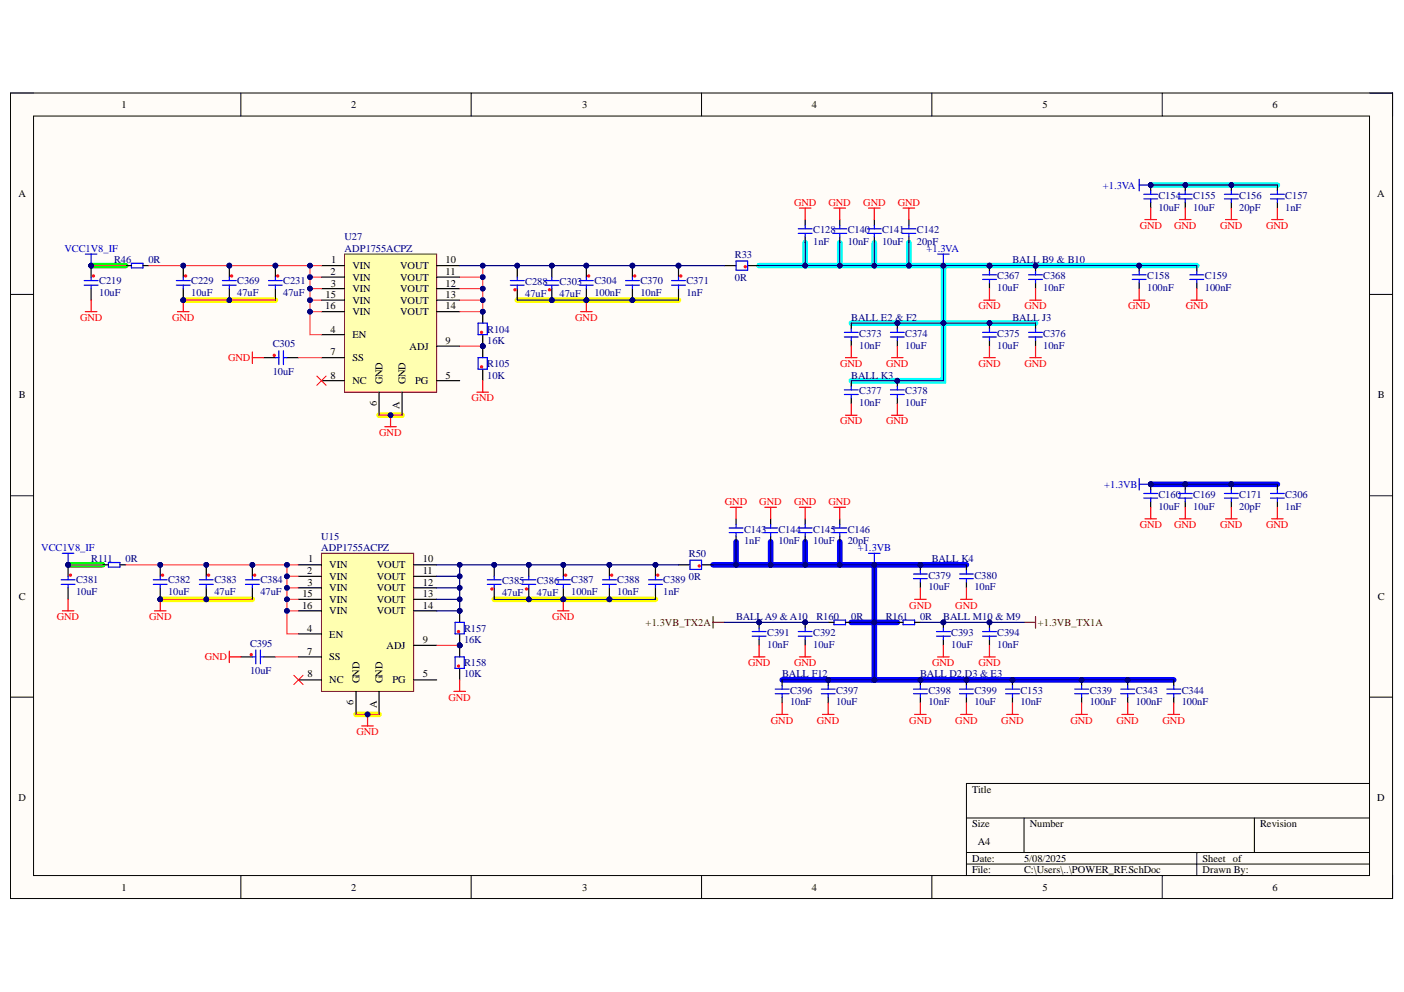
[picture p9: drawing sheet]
<svg xmlns="http://www.w3.org/2000/svg" width="297mm" height="210mm" viewBox="0 0 297 210" stroke-linecap="round" stroke-linejoin="round" font-family="sans-serif">
<defs><g id="words">
<g font-size="2.2">
<text x="25.7" y="22.8">1</text>
<text x="74.3" y="22.8">2</text>
<text x="123.1" y="22.8">3</text>
<text x="171.7" y="22.8">4</text>
<text x="220.6" y="22.8">5</text>
<text x="269.2" y="22.8">6</text>
<text x="3.9" y="41.7">A</text>
<text x="291.4" y="41.7">A</text>
<text x="69.9" y="58.2">2</text>
<text x="70.1" y="55.7">1</text>
<text x="74.6" y="56.9">VIN</text>
<text x="74.6" y="59.4">VIN</text>
<text x="84.6" y="56.9">VOUT</text>
<text x="84.6" y="59.4">VOUT</text>
<text x="94.3" y="55.7">10</text>
<text x="94.3" y="58.2">11</text>
<text x="68.8" y="65.5">16</text>
<text x="68.9" y="63">15</text>
<text x="70" y="60.6">3</text>
<text x="74.6" y="61.8">VIN</text>
<text x="74.6" y="64.3">VIN</text>
<text x="84.6" y="61.8">VOUT</text>
<text x="84.6" y="64.3">VOUT</text>
<text x="94.3" y="60.6">12</text>
<text x="94.3" y="63">13</text>
<text x="94.3" y="65.5">14</text>
<text x="69.9" y="70.4">4</text>
<text x="74.6" y="66.6">VIN</text>
<text x="74.6" y="71.5">EN</text>
<text x="84.6" y="66.6">VOUT</text>
<text x="69.9" y="75.2">7</text>
<text x="74.6" y="76.5">SS</text>
<text x="86.7" y="74">ADJ</text>
<text x="94.3" y="72.7">9</text>
<text x="69.9" y="80.1">8</text>
<text x="74.6" y="81.3">NC</text>
<text x="80.9" y="81.3" transform="rotate(-90 80.9 81.3)">GND</text>
<text x="85.8" y="81.3" transform="rotate(-90 85.8 81.3)">GND</text>
<text x="87.8" y="81.3">PG</text>
<text x="94.3" y="80.1">5</text>
<text x="4" y="84.3">B</text>
<text x="79.7" y="85.9" transform="rotate(-90 79.7 85.9)">6</text>
<text x="84.5" y="86.5" transform="rotate(-90 84.5 86.5)">A</text>
<text x="291.5" y="84.3">B</text>
<text x="65.2" y="119">1</text>
<text x="89.5" y="119">10</text>
<text x="65" y="121.4">2</text>
<text x="65.1" y="123.9">3</text>
<text x="69.7" y="120.3">VIN</text>
<text x="69.7" y="122.7">VIN</text>
<text x="69.7" y="125.1">VIN</text>
<text x="79.7" y="120.3">VOUT</text>
<text x="79.7" y="122.7">VOUT</text>
<text x="79.7" y="125.1">VOUT</text>
<text x="89.5" y="121.4">11</text>
<text x="89.5" y="123.9">12</text>
<text x="4" y="126.9">C</text>
<text x="63.9" y="128.8">16</text>
<text x="64" y="126.4">15</text>
<text x="69.7" y="127.5">VIN</text>
<text x="69.7" y="130">VIN</text>
<text x="79.7" y="127.5">VOUT</text>
<text x="79.7" y="130">VOUT</text>
<text x="89.5" y="126.4">13</text>
<text x="89.5" y="128.8">14</text>
<text x="291.5" y="126.9">C</text>
<text x="65" y="133.6">4</text>
<text x="69.7" y="134.9">EN</text>
<text x="81.8" y="137.3">ADJ</text>
<text x="89.5" y="136.1">9</text>
<text x="65" y="138.5">7</text>
<text x="65.1" y="143.4">8</text>
<text x="69.7" y="139.7">SS</text>
<text x="89.5" y="143.4">5</text>
<text x="69.7" y="144.6">NC</text>
<text x="74.8" y="149.3" transform="rotate(-90 74.8 149.3)">6</text>
<text x="76.1" y="144.6" transform="rotate(-90 76.1 144.6)">GND</text>
<text x="79.7" y="149.8" transform="rotate(-90 79.7 149.8)">A</text>
<text x="80.9" y="144.6" transform="rotate(-90 80.9 144.6)">GND</text>
<text x="83" y="144.6">PG</text>
<text x="205.7" y="167.7">Title</text>
<text x="3.9" y="169.6">D</text>
<text x="291.4" y="169.6">D</text>
<text x="205.7" y="175.1">Size</text>
<text x="206.8" y="178.7">A4</text>
<text x="217.8" y="175.1">Number</text>
<text x="266.6" y="175.1">Revision</text>
<text x="205.7" y="182.3">Date:</text>
<text x="205.7" y="184.8">File:</text>
<text x="216.7" y="182.3">5/08/2025</text>
<text x="216.7" y="184.8">C:\Users\..\POWER_RF.SchDoc</text>
<text x="254.4" y="182.3">Sheet of</text>
<text x="254.4" y="184.8">Drawn By:</text>
<text x="25.7" y="188.4">1</text>
<text x="74.3" y="188.4">2</text>
<text x="123.1" y="188.4">3</text>
<text x="171.7" y="188.4">4</text>
<text x="220.6" y="188.4">5</text>
<text x="269.2" y="188.4">6</text>
</g>
<g font-size="2.2" fill="#00f">
<text x="233.3" y="39.9">+1.3VA</text>
<text x="13.6" y="53.3">VCC1V8_IF</text>
<text x="196" y="53.3">+1.3VA</text>
<text x="233.6" y="103.2">+1.3VB</text>
<text x="8.7" y="116.6">VCC1V8_IF</text>
<text x="181.5" y="116.6">+1.3VB</text>
</g>
<g font-size="2.2" fill="#f00">
<text x="168" y="43.6">GND</text>
<text x="175.3" y="43.6">GND</text>
<text x="182.6" y="43.6">GND</text>
<text x="189.9" y="43.6">GND</text>
<text x="241.1" y="48.5">GND</text>
<text x="248.4" y="48.5">GND</text>
<text x="258.1" y="48.5">GND</text>
<text x="267.9" y="48.5">GND</text>
<text x="207" y="65.5">GND</text>
<text x="216.7" y="65.5">GND</text>
<text x="238.7" y="65.5">GND</text>
<text x="250.9" y="65.5">GND</text>
<text x="16.9" y="67.9">GND</text>
<text x="36.4" y="67.9">GND</text>
<text x="121.7" y="67.9">GND</text>
<text x="48.2" y="76.5">GND</text>
<text x="177.7" y="77.6">GND</text>
<text x="187.5" y="77.6">GND</text>
<text x="207" y="77.6">GND</text>
<text x="216.7" y="77.6">GND</text>
<text x="99.8" y="84.9">GND</text>
<text x="177.7" y="89.8">GND</text>
<text x="187.5" y="89.8">GND</text>
<text x="80.2" y="92.3">GND</text>
<text x="153.4" y="106.9">GND</text>
<text x="160.6" y="106.9">GND</text>
<text x="168" y="106.9">GND</text>
<text x="175.3" y="106.9">GND</text>
<text x="241.1" y="111.7">GND</text>
<text x="248.4" y="111.7">GND</text>
<text x="258.1" y="111.7">GND</text>
<text x="267.9" y="111.7">GND</text>
<text x="12" y="131.2">GND</text>
<text x="31.6" y="131.2">GND</text>
<text x="116.8" y="131.2">GND</text>
<text x="192.4" y="128.8">GND</text>
<text x="202.1" y="128.8">GND</text>
<text x="43.3" y="139.7">GND</text>
<text x="158.3" y="141">GND</text>
<text x="168" y="141">GND</text>
<text x="197.2" y="141">GND</text>
<text x="207" y="141">GND</text>
<text x="94.9" y="148.3">GND</text>
<text x="75.4" y="155.5">GND</text>
<text x="163.1" y="153.2">GND</text>
<text x="172.8" y="153.2">GND</text>
<text x="192.4" y="153.2">GND</text>
<text x="202.1" y="153.2">GND</text>
<text x="211.8" y="153.2">GND</text>
<text x="226.5" y="153.2">GND</text>
<text x="236.2" y="153.2">GND</text>
<text x="245.9" y="153.2">GND</text>
</g>
<g font-size="2.2" fill="#000080">
<text x="245.1" y="42.1">C154</text>
<text x="245.1" y="44.6">10uF</text>
<text x="252.5" y="42.1">C155</text>
<text x="252.5" y="44.6">10uF</text>
<text x="262.2" y="42.1">C156</text>
<text x="262.2" y="44.6">20pF</text>
<text x="271.9" y="42.1">C157</text>
<text x="271.9" y="44.6">1nF</text>
<text x="72.9" y="50.8">U27</text>
<text x="72.9" y="53.3">ADP1755ACPZ</text>
<text x="172.1" y="49.4">C128</text>
<text x="172.1" y="51.8">1nF</text>
<text x="179.3" y="49.4">C140</text>
<text x="179.3" y="51.8">10nF</text>
<text x="186.6" y="49.4">C141</text>
<text x="186.6" y="51.8">10uF</text>
<text x="194" y="49.4">C142</text>
<text x="194" y="51.8">20pF</text>
<text x="24.1" y="55.7">R46</text>
<text x="31.4" y="55.7">0R</text>
<text x="155.5" y="54.5">R33</text>
<text x="155.5" y="59.4">0R</text>
<text x="211" y="59.1">C367</text>
<text x="214.2" y="55.7">BALL B9 &amp; B10</text>
<text x="220.7" y="59.1">C368</text>
<text x="242.7" y="59.1">C158</text>
<text x="254.9" y="59.1">C159</text>
<text x="21" y="60.1">C219</text>
<text x="21" y="62.6">10uF</text>
<text x="40.5" y="60.1">C229</text>
<text x="40.5" y="62.6">10uF</text>
<text x="50.2" y="60.1">C369</text>
<text x="50.2" y="62.6">47uF</text>
<text x="59.9" y="60.1">C231</text>
<text x="59.9" y="62.6">47uF</text>
<text x="111.1" y="60.4">C288</text>
<text x="111.1" y="62.8">47uF</text>
<text x="118.4" y="60.4">C303</text>
<text x="118.4" y="62.8">47uF</text>
<text x="125.8" y="60.1">C304</text>
<text x="125.8" y="62.6">100nF</text>
<text x="135.5" y="60.1">C370</text>
<text x="135.5" y="62.6">10nF</text>
<text x="145.2" y="60.1">C371</text>
<text x="145.2" y="62.6">1nF</text>
<text x="211" y="61.6">10uF</text>
<text x="220.7" y="61.6">10nF</text>
<text x="242.7" y="61.6">100nF</text>
<text x="254.9" y="61.6">100nF</text>
<text x="103.1" y="70.4">R104</text>
<text x="180.1" y="67.9">BALL E2 &amp; F2</text>
<text x="181.8" y="71.3">C373</text>
<text x="191.5" y="71.3">C374</text>
<text x="211" y="71.3">C375</text>
<text x="214.2" y="67.9">BALL J3</text>
<text x="220.7" y="71.3">C376</text>
<text x="57.7" y="73.5">C305</text>
<text x="103.1" y="77.6">R105</text>
<text x="103.1" y="72.7">16K</text>
<text x="181.8" y="73.7">10nF</text>
<text x="191.5" y="73.7">10uF</text>
<text x="211" y="73.7">10uF</text>
<text x="220.7" y="73.7">10nF</text>
<text x="57.7" y="79.3">10uF</text>
<text x="103.1" y="80.1">10K</text>
<text x="180.1" y="80.1">BALL K3</text>
<text x="181.8" y="83.5">C377</text>
<text x="191.5" y="83.5">C378</text>
<text x="181.8" y="85.9">10nF</text>
<text x="191.5" y="85.9">10uF</text>
<text x="245.1" y="105.4">C160</text>
<text x="245.1" y="107.8">10uF</text>
<text x="252.5" y="105.4">C169</text>
<text x="252.5" y="107.8">10uF</text>
<text x="262.2" y="105.4">C171</text>
<text x="262.2" y="107.8">20pF</text>
<text x="271.9" y="105.4">C306</text>
<text x="271.9" y="107.8">1nF</text>
<text x="157.4" y="112.7">C143</text>
<text x="164.7" y="112.7">C144</text>
<text x="172.1" y="112.7">C145</text>
<text x="179.3" y="112.7">C146</text>
<text x="19.3" y="119">R111</text>
<text x="26.6" y="119">0R</text>
<text x="68" y="114.2">U15</text>
<text x="68" y="116.6">ADP1755ACPZ</text>
<text x="145.7" y="117.8">R50</text>
<text x="157.4" y="115.1">1nF</text>
<text x="164.7" y="115.1">10nF</text>
<text x="172.1" y="115.1">10uF</text>
<text x="179.3" y="115.1">20pF</text>
<text x="197.1" y="119">BALL K4</text>
<text x="16.1" y="123.4">C381</text>
<text x="16.1" y="125.8">10uF</text>
<text x="35.5" y="123.4">C382</text>
<text x="35.5" y="125.8">10uF</text>
<text x="45.4" y="123.4">C383</text>
<text x="45.4" y="125.8">47uF</text>
<text x="55.1" y="123.4">C384</text>
<text x="55.1" y="125.8">47uF</text>
<text x="106.2" y="123.6">C385</text>
<text x="113.6" y="123.6">C386</text>
<text x="120.9" y="123.4">C387</text>
<text x="120.9" y="125.8">100nF</text>
<text x="130.6" y="123.4">C388</text>
<text x="130.6" y="125.8">10nF</text>
<text x="140.3" y="123.4">C389</text>
<text x="140.3" y="125.8">1nF</text>
<text x="145.7" y="122.7">0R</text>
<text x="196.4" y="122.5">C379</text>
<text x="196.4" y="124.9">10uF</text>
<text x="206.2" y="122.5">C380</text>
<text x="206.2" y="124.9">10nF</text>
<text x="106.2" y="126.1">47uF</text>
<text x="113.6" y="126.1">47uF</text>
<text x="155.7" y="131.2">BALL A9 &amp; A10</text>
<text x="172.7" y="131.2">R160</text>
<text x="180.1" y="131.2">0R</text>
<text x="187.4" y="131.2">R161</text>
<text x="194.7" y="131.2">0R</text>
<text x="199.6" y="131.2">BALL M10 &amp; M9</text>
<text x="52.9" y="136.8">C395</text>
<text x="98.2" y="133.6">R157</text>
<text x="98.2" y="136.1">16K</text>
<text x="162.3" y="134.6">C391</text>
<text x="162.3" y="137.1">10nF</text>
<text x="172.1" y="134.6">C392</text>
<text x="172.1" y="137.1">10uF</text>
<text x="201.3" y="134.6">C393</text>
<text x="201.3" y="137.1">10uF</text>
<text x="211" y="134.6">C394</text>
<text x="211" y="137.1">10nF</text>
<text x="52.9" y="142.7">10uF</text>
<text x="98.2" y="141">R158</text>
<text x="98.2" y="143.4">10K</text>
<text x="165.5" y="143.4">BALL F12</text>
<text x="194.7" y="143.4">BALL D2,D3 &amp; E3</text>
<text x="167.2" y="146.8">C396</text>
<text x="167.2" y="149.2">10nF</text>
<text x="176.9" y="146.8">C397</text>
<text x="176.9" y="149.2">10uF</text>
<text x="196.4" y="146.8">C398</text>
<text x="196.4" y="149.2">10nF</text>
<text x="206.2" y="146.8">C399</text>
<text x="206.2" y="149.2">10uF</text>
<text x="215.9" y="146.8">C153</text>
<text x="215.9" y="149.2">10nF</text>
<text x="230.5" y="146.8">C339</text>
<text x="230.5" y="149.2">100nF</text>
<text x="240.3" y="146.8">C343</text>
<text x="240.3" y="149.2">100nF</text>
<text x="250" y="146.8">C344</text>
<text x="250" y="149.2">100nF</text>
</g>
<g font-size="2.2" fill="#800000">
<text x="136.6" y="132.4">+1.3VB_TX2A</text>
<text x="219.5" y="132.4">+1.3VB_TX1A</text>
</g>
</g></defs>
<path d="M2.2 19.7h292.4v170.4h-292.4z" fill-rule="evenodd" fill="#fffcf8"/>
<path d="M2.2 19.7h292.4v170.4h-292.4z" fill="none" stroke="#000" stroke-width=".21"/>
<path d="M7.1 24.6h282.6v160.7h-282.6z" fill-rule="evenodd" fill="#fffcf8"/>
<g fill="none" stroke="#000" stroke-width=".21">
<path d="M2.2 19.7h4.9M51 19.7v4.8M99.7 19.7v4.8M148.4 19.7v4.8M197.2 19.7v4.9M245.9 19.7v4.9M289.7 19.7h4.9v4.9M7.1 24.6h282.6v160.7h-282.6zM2.2 62.3h4.9M289.7 62.3h4.9M2.2 104.9h4.9M289.7 104.9h4.9"/>
<path d="M2.2 147.5h4.9M289.7 147.5h4.9M204.5 173.1h85.2M216.7 173.1v7.3M265.4 173.1v7.3M289.7 165.8h-85.2v19.5M51 185.3v4.8M99.7 185.3v4.8M148.4 185.3v4.8M197.2 185.3v4.8M204.5 180.4h85.2M204.5 182.8h85.2"/>
<path d="M245.9 185.3v4.8M253.2 180.4v4.9M294.6 185.3v4.8"/>
</g>
<path d="M243.4 39.2h26.9M160.6 56.2h39v24.4h-19.5M170.4 51.3v4.9M177.7 51.3v4.9M185 51.3v4.9M192.3 51.3v4.9M199.6 56.2h53.6M180.1 68.4h39" fill="none" stroke="#0ff" stroke-width="1.2"/>
<path d="M19.3 56.2h7.3M14.4 119.5h7.3" fill="none" stroke="#0f0" stroke-width="1.2"/>
<path d="M38.8 63.5h19.5M109.4 63.5h34.1M80.2 87.9h4.9M33.9 126.8h19.5M104.6 126.8h34.1M75.3 151.2h4.9" fill="none" stroke="#ff0" stroke-width="1.2"/>
<path d="M150.9 119.5h34.1v24.4h63.3M155.7 114.6v4.9M163 114.6v4.9M170.4 114.6v4.9M177.7 114.6v4.9M185 119.5h19.5M243.4 102.5h26.9M180.1 131.7h9.7M165.5 143.9h19.5" fill="none" stroke="#00f" stroke-width="1.2"/>
<path d="M72.9 53.8h19.5v29.2h-19.5z" fill-rule="evenodd" fill="#ffffb0"/>
<path d="M72.9 53.8h19.5v29.2h-19.5z" fill="none" stroke="#800000" stroke-width=".21"/>
<g fill="none" stroke="#000" stroke-width=".25">
<path d="M68 56.2h4.9M68 58.6h4.9M92.4 56.2h4.8M92.4 58.6h4.8M68 61.1h4.9M68 63.5h4.9M68 65.9h4.9M68 70.8h4.9M68 75.7h4.9M92.4 61.1h4.8M92.4 63.5h4.8M92.4 65.9h4.8"/>
<path d="M92.4 73.2h4.8M68 80.6h4.9M80.2 83v4.9M85.1 83v4.9M92.4 80.6h4.8"/>
</g>
<circle cx="58.3" cy="56.2" r=".49" fill="#000080"/>
<circle cx="58.3" cy="56.2" r=".49" fill="none" stroke="#000080" stroke-width=".21"/>
<path d="M58.3 56.2v2.4" fill="none" stroke="#000" stroke-width=".25"/>
<circle cx="58.3" cy="56.2" r=".49" fill="#000080"/>
<circle cx="58.3" cy="56.2" r=".49" fill="none" stroke="#000080" stroke-width=".21"/>
<path d="M58.3 61.1v2.4" fill="none" stroke="#000" stroke-width=".25"/>
<path d="M56.8 59.4h2.9M58.3 58.6v.8M56.8 60.3h2.9M58.3 60.3v.8" fill="none" stroke="#00f" stroke-width=".25"/>
<circle cx="58.8" cy="58.4" r=".24" fill="#ee0e22"/>
<circle cx="58.8" cy="58.4" r=".24" fill="none" stroke="#ee0e22" stroke-width=".21"/>
<circle cx="38.8" cy="56.2" r=".49" fill="#000080"/>
<circle cx="38.8" cy="56.2" r=".49" fill="none" stroke="#000080" stroke-width=".21"/>
<circle cx="38.8" cy="63.5" r=".49" fill="#000080"/>
<circle cx="38.8" cy="63.5" r=".49" fill="none" stroke="#000080" stroke-width=".21"/>
<path d="M38.8 56.2v2.4" fill="none" stroke="#000" stroke-width=".25"/>
<circle cx="38.8" cy="56.2" r=".49" fill="#000080"/>
<circle cx="38.8" cy="56.2" r=".49" fill="none" stroke="#000080" stroke-width=".21"/>
<path d="M38.8 61.1v2.4" fill="none" stroke="#000" stroke-width=".25"/>
<circle cx="38.8" cy="63.5" r=".49" fill="#000080"/>
<circle cx="38.8" cy="63.5" r=".49" fill="none" stroke="#000080" stroke-width=".21"/>
<path d="M37.3 59.4h2.9M38.8 58.6v.8M37.3 60.3h2.9M38.8 60.3v.8" fill="none" stroke="#00f" stroke-width=".25"/>
<circle cx="39.3" cy="58.4" r=".24" fill="#ee0e22"/>
<circle cx="39.3" cy="58.4" r=".24" fill="none" stroke="#ee0e22" stroke-width=".21"/>
<path d="M37.6 65.9h2.4M38.8 63.5v2.4" fill="none" stroke="#f00" stroke-width=".25"/>
<circle cx="38.8" cy="63.5" r=".49" fill="#000080"/>
<circle cx="38.8" cy="63.5" r=".49" fill="none" stroke="#000080" stroke-width=".21"/>
<path d="M18.1 53.8h2.4M19.3 53.8v2.4" fill="none" stroke="#00f" stroke-width=".25"/>
<circle cx="19.3" cy="56.2" r=".49" fill="#000080"/>
<circle cx="19.3" cy="56.2" r=".49" fill="none" stroke="#000080" stroke-width=".21"/>
<circle cx="19.3" cy="56.2" r=".49" fill="#000080"/>
<circle cx="19.3" cy="56.2" r=".49" fill="none" stroke="#000080" stroke-width=".21"/>
<path d="M19.3 56.2v2.4" fill="none" stroke="#000" stroke-width=".25"/>
<circle cx="19.3" cy="56.2" r=".49" fill="#000080"/>
<circle cx="19.3" cy="56.2" r=".49" fill="none" stroke="#000080" stroke-width=".21"/>
<path d="M19.3 61.1v2.4" fill="none" stroke="#000" stroke-width=".25"/>
<path d="M17.8 59.4h2.9M19.3 58.6v.8M17.8 60.3h2.9M19.3 60.3v.8" fill="none" stroke="#00f" stroke-width=".25"/>
<circle cx="19.8" cy="58.4" r=".24" fill="#ee0e22"/>
<circle cx="19.8" cy="58.4" r=".24" fill="none" stroke="#ee0e22" stroke-width=".21"/>
<path d="M18.1 65.9h2.4M19.3 63.5v2.4" fill="none" stroke="#f00" stroke-width=".25"/>
<path d="M55.8 75.7h2.5M60.7 75.7h2.4" fill="none" stroke="#000" stroke-width=".25"/>
<path d="M58.3 75.7h.7M59 74.2v2.9M60 75.7h.7M60 74.2v2.9" fill="none" stroke="#00f" stroke-width=".25"/>
<circle cx="58" cy="75.2" r=".24" fill="#ee0e22"/>
<circle cx="58" cy="75.2" r=".24" fill="none" stroke="#ee0e22" stroke-width=".21"/>
<path d="M53.4 74.5v2.4M53.4 75.7h2.4M81.4 90.3h2.5M82.6 87.9v2.4" fill="none" stroke="#f00" stroke-width=".25"/>
<path d="M67 79.6l2 1.9M69 79.6l-2 1.9" fill="none" stroke="#f00" stroke-width=".21"/>
<circle cx="82.6" cy="87.9" r=".49" fill="#000080"/>
<circle cx="82.6" cy="87.9" r=".49" fill="none" stroke="#000080" stroke-width=".21"/>
<circle cx="109.4" cy="56.2" r=".49" fill="#000080"/>
<circle cx="109.4" cy="56.2" r=".49" fill="none" stroke="#000080" stroke-width=".21"/>
<path d="M109.4 56.2v2.4M109.4 61.1v2.4" fill="none" stroke="#000" stroke-width=".25"/>
<circle cx="109.4" cy="56.2" r=".49" fill="#000080"/>
<circle cx="109.4" cy="56.2" r=".49" fill="none" stroke="#000080" stroke-width=".21"/>
<path d="M108 59.4h2.9M109.4 58.6v.8M108 60.3h2.9M109.4 60.3v.8" fill="none" stroke="#00f" stroke-width=".25"/>
<circle cx="108.9" cy="61.3" r=".24" fill="#ee0e22"/>
<circle cx="108.9" cy="61.3" r=".24" fill="none" stroke="#ee0e22" stroke-width=".21"/>
<circle cx="116.7" cy="63.5" r=".49" fill="#000080"/>
<circle cx="116.7" cy="63.5" r=".49" fill="none" stroke="#000080" stroke-width=".21"/>
<circle cx="116.7" cy="56.2" r=".49" fill="#000080"/>
<circle cx="116.7" cy="56.2" r=".49" fill="none" stroke="#000080" stroke-width=".21"/>
<path d="M116.7 61.1v2.4" fill="none" stroke="#000" stroke-width=".25"/>
<circle cx="116.7" cy="63.5" r=".49" fill="#000080"/>
<circle cx="116.7" cy="63.5" r=".49" fill="none" stroke="#000080" stroke-width=".21"/>
<path d="M116.7 56.2v2.4" fill="none" stroke="#000" stroke-width=".25"/>
<circle cx="116.7" cy="56.2" r=".49" fill="#000080"/>
<circle cx="116.7" cy="56.2" r=".49" fill="none" stroke="#000080" stroke-width=".21"/>
<path d="M115.3 59.4h2.9M116.7 58.6v.8M115.3 60.3h2.9M116.7 60.3v.8" fill="none" stroke="#00f" stroke-width=".25"/>
<circle cx="116.3" cy="61.3" r=".24" fill="#ee0e22"/>
<circle cx="116.3" cy="61.3" r=".24" fill="none" stroke="#ee0e22" stroke-width=".21"/>
<circle cx="124.1" cy="56.2" r=".49" fill="#000080"/>
<circle cx="124.1" cy="56.2" r=".49" fill="none" stroke="#000080" stroke-width=".21"/>
<circle cx="124.1" cy="63.5" r=".49" fill="#000080"/>
<circle cx="124.1" cy="63.5" r=".49" fill="none" stroke="#000080" stroke-width=".21"/>
<path d="M124.1 56.2v2.4" fill="none" stroke="#000" stroke-width=".25"/>
<circle cx="124.1" cy="56.2" r=".49" fill="#000080"/>
<circle cx="124.1" cy="56.2" r=".49" fill="none" stroke="#000080" stroke-width=".21"/>
<path d="M124.1 61.1v2.4" fill="none" stroke="#000" stroke-width=".25"/>
<circle cx="124.1" cy="63.5" r=".49" fill="#000080"/>
<circle cx="124.1" cy="63.5" r=".49" fill="none" stroke="#000080" stroke-width=".21"/>
<path d="M122.6 59.4h2.9M124.1 58.6v.8M122.6 60.3h2.9M124.1 60.3v.8" fill="none" stroke="#00f" stroke-width=".25"/>
<circle cx="124.5" cy="58.4" r=".24" fill="#ee0e22"/>
<circle cx="124.5" cy="58.4" r=".24" fill="none" stroke="#ee0e22" stroke-width=".21"/>
<circle cx="102.1" cy="73.2" r=".49" fill="#000080"/>
<circle cx="102.1" cy="73.2" r=".49" fill="none" stroke="#000080" stroke-width=".21"/>
<path d="M102.1 73.2v2.5M102.1 78.1v2.5" fill="none" stroke="#000" stroke-width=".25"/>
<circle cx="102.1" cy="73.2" r=".49" fill="#000080"/>
<circle cx="102.1" cy="73.2" r=".49" fill="none" stroke="#000080" stroke-width=".21"/>
<path d="M101.1 75.7h2v2.4h-2z" fill="none" stroke="#00f" stroke-width=".25"/>
<circle cx="101.9" cy="77.6" r=".24" fill="#ee0e22"/>
<circle cx="101.9" cy="77.6" r=".24" fill="none" stroke="#ee0e22" stroke-width=".21"/>
<circle cx="102.1" cy="73.2" r=".49" fill="#000080"/>
<circle cx="102.1" cy="73.2" r=".49" fill="none" stroke="#000080" stroke-width=".21"/>
<circle cx="102.1" cy="65.9" r=".49" fill="#000080"/>
<circle cx="102.1" cy="65.9" r=".49" fill="none" stroke="#000080" stroke-width=".21"/>
<path d="M102.1 70.8v2.4" fill="none" stroke="#000" stroke-width=".25"/>
<circle cx="102.1" cy="73.2" r=".49" fill="#000080"/>
<circle cx="102.1" cy="73.2" r=".49" fill="none" stroke="#000080" stroke-width=".21"/>
<path d="M102.1 65.9v2.5" fill="none" stroke="#000" stroke-width=".25"/>
<circle cx="102.1" cy="65.9" r=".49" fill="#000080"/>
<circle cx="102.1" cy="65.9" r=".49" fill="none" stroke="#000080" stroke-width=".21"/>
<path d="M101.1 68.4h2v2.4h-2z" fill="none" stroke="#00f" stroke-width=".25"/>
<circle cx="101.9" cy="70.3" r=".24" fill="#ee0e22"/>
<circle cx="101.9" cy="70.3" r=".24" fill="none" stroke="#ee0e22" stroke-width=".21"/>
<path d="M100.9 83h2.4M102.1 80.6v2.4" fill="none" stroke="#f00" stroke-width=".25"/>
<circle cx="133.8" cy="56.2" r=".49" fill="#000080"/>
<circle cx="133.8" cy="56.2" r=".49" fill="none" stroke="#000080" stroke-width=".21"/>
<circle cx="133.8" cy="63.5" r=".49" fill="#000080"/>
<circle cx="133.8" cy="63.5" r=".49" fill="none" stroke="#000080" stroke-width=".21"/>
<path d="M133.8 56.2v2.4" fill="none" stroke="#000" stroke-width=".25"/>
<circle cx="133.8" cy="56.2" r=".49" fill="#000080"/>
<circle cx="133.8" cy="56.2" r=".49" fill="none" stroke="#000080" stroke-width=".21"/>
<path d="M133.8 61.1v2.4" fill="none" stroke="#000" stroke-width=".25"/>
<circle cx="133.8" cy="63.5" r=".49" fill="#000080"/>
<circle cx="133.8" cy="63.5" r=".49" fill="none" stroke="#000080" stroke-width=".21"/>
<path d="M132.3 59.4h3M133.8 58.6v.8M132.3 60.3h3M133.8 60.3v.8" fill="none" stroke="#00f" stroke-width=".25"/>
<circle cx="134.3" cy="58.4" r=".24" fill="#ee0e22"/>
<circle cx="134.3" cy="58.4" r=".24" fill="none" stroke="#ee0e22" stroke-width=".21"/>
<circle cx="143.5" cy="56.2" r=".49" fill="#000080"/>
<circle cx="143.5" cy="56.2" r=".49" fill="none" stroke="#000080" stroke-width=".21"/>
<path d="M143.5 56.2v2.4" fill="none" stroke="#000" stroke-width=".25"/>
<circle cx="143.5" cy="56.2" r=".49" fill="#000080"/>
<circle cx="143.5" cy="56.2" r=".49" fill="none" stroke="#000080" stroke-width=".21"/>
<path d="M143.5 61.1v2.4" fill="none" stroke="#000" stroke-width=".25"/>
<path d="M142.1 59.4h2.9M143.5 58.6v.8M142.1 60.3h2.9M143.5 60.3v.8" fill="none" stroke="#00f" stroke-width=".25"/>
<circle cx="144" cy="58.4" r=".24" fill="#ee0e22"/>
<circle cx="144" cy="58.4" r=".24" fill="none" stroke="#ee0e22" stroke-width=".21"/>
<path d="M153.3 56.2h2.4M158.2 56.2h2.4" fill="none" stroke="#000" stroke-width=".25"/>
<path d="M155.7 55.2h2.5v2h-2.5z" fill="none" stroke="#00f" stroke-width=".25"/>
<circle cx="157.7" cy="56.4" r=".24" fill="#ee0e22"/>
<circle cx="157.7" cy="56.4" r=".24" fill="none" stroke="#ee0e22" stroke-width=".21"/>
<circle cx="209.3" cy="56.2" r=".49" fill="#000080"/>
<circle cx="209.3" cy="56.2" r=".49" fill="none" stroke="#000080" stroke-width=".21"/>
<path d="M209.3 56.2v1.2M209.3 59.9v1.2" fill="none" stroke="#000" stroke-width=".25"/>
<circle cx="209.3" cy="56.2" r=".49" fill="#000080"/>
<circle cx="209.3" cy="56.2" r=".49" fill="none" stroke="#000080" stroke-width=".21"/>
<path d="M207.9 58.2h2.9M207.9 59.1h2.9M209.3 57.4v.8M209.3 59.1v.8" fill="none" stroke="#00f" stroke-width=".25"/>
<circle cx="219.1" cy="56.2" r=".49" fill="#000080"/>
<circle cx="219.1" cy="56.2" r=".49" fill="none" stroke="#000080" stroke-width=".21"/>
<path d="M219.1 56.2v1.2M219.1 59.9v1.2" fill="none" stroke="#000" stroke-width=".25"/>
<circle cx="219.1" cy="56.2" r=".49" fill="#000080"/>
<circle cx="219.1" cy="56.2" r=".49" fill="none" stroke="#000080" stroke-width=".21"/>
<path d="M217.6 58.2h2.9M217.6 59.1h2.9M219.1 57.4v.8M219.1 59.1v.8" fill="none" stroke="#00f" stroke-width=".25"/>
<circle cx="209.3" cy="68.4" r=".49" fill="#000080"/>
<circle cx="209.3" cy="68.4" r=".49" fill="none" stroke="#000080" stroke-width=".21"/>
<path d="M209.3 68.4v1.2M209.3 72v1.3" fill="none" stroke="#000" stroke-width=".25"/>
<circle cx="209.3" cy="68.4" r=".49" fill="#000080"/>
<circle cx="209.3" cy="68.4" r=".49" fill="none" stroke="#000080" stroke-width=".21"/>
<path d="M207.9 70.3h2.9M207.9 71.3h2.9M209.3 69.6v.7M209.3 71.3v.7M217.6 70.3h2.9M217.6 71.3h2.9M219.1 69.6v.7M219.1 71.3v.7" fill="none" stroke="#00f" stroke-width=".25"/>
<path d="M219.1 68.4v1.2M219.1 72v1.3" fill="none" stroke="#000" stroke-width=".25"/>
<circle cx="189.8" cy="68.4" r=".49" fill="#000080"/>
<circle cx="189.8" cy="68.4" r=".49" fill="none" stroke="#000080" stroke-width=".21"/>
<path d="M189.8 68.4v1.2M189.8 72v1.3" fill="none" stroke="#000" stroke-width=".25"/>
<circle cx="189.8" cy="68.4" r=".49" fill="#000080"/>
<circle cx="189.8" cy="68.4" r=".49" fill="none" stroke="#000080" stroke-width=".21"/>
<path d="M178.6 70.3h3M178.6 71.3h3M180.1 69.6v.7M180.1 71.3v.7M188.4 70.3h2.9M188.4 71.3h2.9M189.8 69.6v.7M189.8 71.3v.7" fill="none" stroke="#00f" stroke-width=".25"/>
<path d="M180.1 68.4v1.2M180.1 72v1.3" fill="none" stroke="#000" stroke-width=".25"/>
<circle cx="189.8" cy="80.6" r=".49" fill="#000080"/>
<circle cx="189.8" cy="80.6" r=".49" fill="none" stroke="#000080" stroke-width=".21"/>
<path d="M189.8 80.6v1.2M189.8 84.2v1.2" fill="none" stroke="#000" stroke-width=".25"/>
<circle cx="189.8" cy="80.6" r=".49" fill="#000080"/>
<circle cx="189.8" cy="80.6" r=".49" fill="none" stroke="#000080" stroke-width=".21"/>
<path d="M198.4 53.8h2.4M199.6 53.8v2.4M178.6 82.5h3M178.6 83.5h3M180.1 81.8v.7M180.1 83.5v.7M188.4 82.5h2.9M188.4 83.5h2.9M189.8 81.8v.7M189.8 83.5v.7" fill="none" stroke="#00f" stroke-width=".25"/>
<path d="M180.1 80.6v1.2M180.1 84.2v1.2" fill="none" stroke="#000" stroke-width=".25"/>
<g fill="none" stroke="#f00" stroke-width=".25">
<path d="M178.9 75.7h2.4M180.1 73.3v2.4M188.6 75.7h2.5M189.8 73.3v2.4M208.1 75.7h2.5M208.1 63.5h2.5M209.3 61.1v2.4M209.3 73.3v2.4M217.9 75.7h2.4M217.9 63.5h2.4M219.1 61.1v2.4M219.1 73.3v2.4"/>
<path d="M178.9 87.9h2.4M180.1 85.4v2.5M188.6 87.9h2.5M189.8 85.4v2.5"/>
</g>
<circle cx="199.6" cy="56.2" r=".49" fill="#000080"/>
<circle cx="199.6" cy="56.2" r=".49" fill="none" stroke="#000080" stroke-width=".21"/>
<path d="M68 117.1h19.5v29.2h-19.5z" fill-rule="evenodd" fill="#ffffb0"/>
<path d="M68 117.1h19.5v29.2h-19.5z" fill="none" stroke="#800000" stroke-width=".21"/>
<g fill="none" stroke="#000" stroke-width=".25">
<path d="M63.1 119.5h4.9M87.5 119.5h4.9M63.1 121.9h4.9M63.1 124.4h4.9M63.1 126.8h4.9M63.1 129.3h4.9M63.1 134.1h4.9M63.1 139h4.9M87.5 121.9h4.9M87.5 124.4h4.9M87.5 126.8h4.9M87.5 129.3h4.9"/>
<path d="M87.5 136.6h4.9M63.1 143.9h4.9M75.3 146.3v4.9M80.2 146.3v4.9M87.5 143.9h4.9"/>
</g>
<circle cx="53.4" cy="119.5" r=".49" fill="#000080"/>
<circle cx="53.4" cy="119.5" r=".49" fill="none" stroke="#000080" stroke-width=".21"/>
<path d="M53.4 119.5v2.4" fill="none" stroke="#000" stroke-width=".25"/>
<circle cx="53.4" cy="119.5" r=".49" fill="#000080"/>
<circle cx="53.4" cy="119.5" r=".49" fill="none" stroke="#000080" stroke-width=".21"/>
<path d="M53.4 124.4v2.4" fill="none" stroke="#000" stroke-width=".25"/>
<path d="M51.9 123.7h3M51.9 122.7h3M53.4 121.9v.8M53.4 123.7v.7" fill="none" stroke="#00f" stroke-width=".25"/>
<circle cx="53.9" cy="121.7" r=".24" fill="#ee0e22"/>
<circle cx="53.9" cy="121.7" r=".24" fill="none" stroke="#ee0e22" stroke-width=".21"/>
<circle cx="33.9" cy="119.5" r=".49" fill="#000080"/>
<circle cx="33.9" cy="119.5" r=".49" fill="none" stroke="#000080" stroke-width=".21"/>
<circle cx="33.9" cy="126.8" r=".49" fill="#000080"/>
<circle cx="33.9" cy="126.8" r=".49" fill="none" stroke="#000080" stroke-width=".21"/>
<path d="M33.9 119.5v2.4" fill="none" stroke="#000" stroke-width=".25"/>
<circle cx="33.9" cy="119.5" r=".49" fill="#000080"/>
<circle cx="33.9" cy="119.5" r=".49" fill="none" stroke="#000080" stroke-width=".21"/>
<path d="M33.9 124.4v2.4" fill="none" stroke="#000" stroke-width=".25"/>
<circle cx="33.9" cy="126.8" r=".49" fill="#000080"/>
<circle cx="33.9" cy="126.8" r=".49" fill="none" stroke="#000080" stroke-width=".21"/>
<path d="M32.4 123.7h3M32.4 122.7h3M33.9 121.9v.8M33.9 123.7v.7" fill="none" stroke="#00f" stroke-width=".25"/>
<circle cx="34.4" cy="121.7" r=".24" fill="#ee0e22"/>
<circle cx="34.4" cy="121.7" r=".24" fill="none" stroke="#ee0e22" stroke-width=".21"/>
<path d="M32.7 129.3h2.4M33.9 126.8v2.5" fill="none" stroke="#f00" stroke-width=".25"/>
<circle cx="33.9" cy="126.8" r=".49" fill="#000080"/>
<circle cx="33.9" cy="126.8" r=".49" fill="none" stroke="#000080" stroke-width=".21"/>
<path d="M13.2 117.1h2.4M14.4 117.1v2.4" fill="none" stroke="#00f" stroke-width=".25"/>
<circle cx="14.4" cy="119.5" r=".49" fill="#000080"/>
<circle cx="14.4" cy="119.5" r=".49" fill="none" stroke="#000080" stroke-width=".21"/>
<circle cx="14.4" cy="119.5" r=".49" fill="#000080"/>
<circle cx="14.4" cy="119.5" r=".49" fill="none" stroke="#000080" stroke-width=".21"/>
<path d="M14.4 119.5v2.4" fill="none" stroke="#000" stroke-width=".25"/>
<circle cx="14.4" cy="119.5" r=".49" fill="#000080"/>
<circle cx="14.4" cy="119.5" r=".49" fill="none" stroke="#000080" stroke-width=".21"/>
<path d="M14.4 124.4v2.4" fill="none" stroke="#000" stroke-width=".25"/>
<path d="M12.9 123.7h3M12.9 122.7h3M14.4 121.9v.8M14.4 123.7v.7" fill="none" stroke="#00f" stroke-width=".25"/>
<circle cx="14.9" cy="121.7" r=".24" fill="#ee0e22"/>
<circle cx="14.9" cy="121.7" r=".24" fill="none" stroke="#ee0e22" stroke-width=".21"/>
<path d="M13.2 129.3h2.4M14.4 126.8v2.5" fill="none" stroke="#f00" stroke-width=".25"/>
<path d="M51 139h2.4M55.8 139h2.5" fill="none" stroke="#000" stroke-width=".25"/>
<path d="M53.4 139h.7M54.1 137.5v3M55.1 139h.7M55.1 137.5v3" fill="none" stroke="#00f" stroke-width=".25"/>
<circle cx="53.1" cy="138.5" r=".24" fill="#ee0e22"/>
<circle cx="53.1" cy="138.5" r=".24" fill="none" stroke="#ee0e22" stroke-width=".21"/>
<path d="M48.5 137.8v2.4M48.5 139h2.5M76.5 153.6h2.5M77.8 151.2v2.4" fill="none" stroke="#f00" stroke-width=".25"/>
<path d="M62.2 142.9l1.9 1.9M64.1 142.9l-1.9 1.9" fill="none" stroke="#f00" stroke-width=".21"/>
<circle cx="77.8" cy="151.2" r=".49" fill="#000080"/>
<circle cx="77.8" cy="151.2" r=".49" fill="none" stroke="#000080" stroke-width=".21"/>
<circle cx="104.6" cy="119.5" r=".49" fill="#000080"/>
<circle cx="104.6" cy="119.5" r=".49" fill="none" stroke="#000080" stroke-width=".21"/>
<path d="M104.6 119.5v2.4M104.6 124.4v2.4" fill="none" stroke="#000" stroke-width=".25"/>
<circle cx="104.6" cy="119.5" r=".49" fill="#000080"/>
<circle cx="104.6" cy="119.5" r=".49" fill="none" stroke="#000080" stroke-width=".21"/>
<path d="M103.1 122.7h2.9M103.1 123.7h2.9M104.6 121.9v.8M104.6 123.7v.7" fill="none" stroke="#00f" stroke-width=".25"/>
<circle cx="104.1" cy="124.6" r=".24" fill="#ee0e22"/>
<circle cx="104.1" cy="124.6" r=".24" fill="none" stroke="#ee0e22" stroke-width=".21"/>
<circle cx="111.9" cy="126.8" r=".49" fill="#000080"/>
<circle cx="111.9" cy="126.8" r=".49" fill="none" stroke="#000080" stroke-width=".21"/>
<circle cx="111.9" cy="119.5" r=".49" fill="#000080"/>
<circle cx="111.9" cy="119.5" r=".49" fill="none" stroke="#000080" stroke-width=".21"/>
<path d="M111.9 124.4v2.4" fill="none" stroke="#000" stroke-width=".25"/>
<circle cx="111.9" cy="126.8" r=".49" fill="#000080"/>
<circle cx="111.9" cy="126.8" r=".49" fill="none" stroke="#000080" stroke-width=".21"/>
<path d="M111.9 119.5v2.4" fill="none" stroke="#000" stroke-width=".25"/>
<circle cx="111.9" cy="119.5" r=".49" fill="#000080"/>
<circle cx="111.9" cy="119.5" r=".49" fill="none" stroke="#000080" stroke-width=".21"/>
<path d="M110.4 122.7h2.9M110.4 123.7h2.9M111.9 121.9v.8M111.9 123.7v.7" fill="none" stroke="#00f" stroke-width=".25"/>
<circle cx="111.4" cy="124.6" r=".24" fill="#ee0e22"/>
<circle cx="111.4" cy="124.6" r=".24" fill="none" stroke="#ee0e22" stroke-width=".21"/>
<circle cx="119.2" cy="119.5" r=".49" fill="#000080"/>
<circle cx="119.2" cy="119.5" r=".49" fill="none" stroke="#000080" stroke-width=".21"/>
<circle cx="119.2" cy="126.8" r=".49" fill="#000080"/>
<circle cx="119.2" cy="126.8" r=".49" fill="none" stroke="#000080" stroke-width=".21"/>
<path d="M119.2 119.5v2.4" fill="none" stroke="#000" stroke-width=".25"/>
<circle cx="119.2" cy="119.5" r=".49" fill="#000080"/>
<circle cx="119.2" cy="119.5" r=".49" fill="none" stroke="#000080" stroke-width=".21"/>
<path d="M119.2 124.4v2.4" fill="none" stroke="#000" stroke-width=".25"/>
<circle cx="119.2" cy="126.8" r=".49" fill="#000080"/>
<circle cx="119.2" cy="126.8" r=".49" fill="none" stroke="#000080" stroke-width=".21"/>
<path d="M117.7 123.7h2.9M117.7 122.7h2.9M119.2 121.9v.8M119.2 123.7v.7" fill="none" stroke="#00f" stroke-width=".25"/>
<circle cx="119.7" cy="121.7" r=".24" fill="#ee0e22"/>
<circle cx="119.7" cy="121.7" r=".24" fill="none" stroke="#ee0e22" stroke-width=".21"/>
<circle cx="97.2" cy="136.6" r=".49" fill="#000080"/>
<circle cx="97.2" cy="136.6" r=".49" fill="none" stroke="#000080" stroke-width=".21"/>
<path d="M97.2 136.6v2.4M97.2 141.4v2.5" fill="none" stroke="#000" stroke-width=".25"/>
<circle cx="97.2" cy="136.6" r=".49" fill="#000080"/>
<circle cx="97.2" cy="136.6" r=".49" fill="none" stroke="#000080" stroke-width=".21"/>
<path d="M96.3 139h1.9v2.4h-1.9z" fill="none" stroke="#00f" stroke-width=".25"/>
<circle cx="97" cy="140.9" r=".24" fill="#ee0e22"/>
<circle cx="97" cy="140.9" r=".24" fill="none" stroke="#ee0e22" stroke-width=".21"/>
<circle cx="97.2" cy="136.6" r=".49" fill="#000080"/>
<circle cx="97.2" cy="136.6" r=".49" fill="none" stroke="#000080" stroke-width=".21"/>
<circle cx="97.2" cy="129.3" r=".49" fill="#000080"/>
<circle cx="97.2" cy="129.3" r=".49" fill="none" stroke="#000080" stroke-width=".21"/>
<path d="M97.2 134.1v2.5" fill="none" stroke="#000" stroke-width=".25"/>
<circle cx="97.2" cy="136.6" r=".49" fill="#000080"/>
<circle cx="97.2" cy="136.6" r=".49" fill="none" stroke="#000080" stroke-width=".21"/>
<path d="M97.2 129.3v2.4" fill="none" stroke="#000" stroke-width=".25"/>
<circle cx="97.2" cy="129.3" r=".49" fill="#000080"/>
<circle cx="97.2" cy="129.3" r=".49" fill="none" stroke="#000080" stroke-width=".21"/>
<path d="M96.3 131.7h1.9v2.4h-1.9z" fill="none" stroke="#00f" stroke-width=".25"/>
<circle cx="97" cy="133.6" r=".24" fill="#ee0e22"/>
<circle cx="97" cy="133.6" r=".24" fill="none" stroke="#ee0e22" stroke-width=".21"/>
<path d="M96 146.3h2.5M97.2 143.9v2.4" fill="none" stroke="#f00" stroke-width=".25"/>
<circle cx="128.9" cy="119.5" r=".49" fill="#000080"/>
<circle cx="128.9" cy="119.5" r=".49" fill="none" stroke="#000080" stroke-width=".21"/>
<circle cx="128.9" cy="126.8" r=".49" fill="#000080"/>
<circle cx="128.9" cy="126.8" r=".49" fill="none" stroke="#000080" stroke-width=".21"/>
<path d="M128.9 119.5v2.4" fill="none" stroke="#000" stroke-width=".25"/>
<circle cx="128.9" cy="119.5" r=".49" fill="#000080"/>
<circle cx="128.9" cy="119.5" r=".49" fill="none" stroke="#000080" stroke-width=".21"/>
<path d="M128.9 124.4v2.4" fill="none" stroke="#000" stroke-width=".25"/>
<circle cx="128.9" cy="126.8" r=".49" fill="#000080"/>
<circle cx="128.9" cy="126.8" r=".49" fill="none" stroke="#000080" stroke-width=".21"/>
<path d="M127.5 123.7h2.9M127.5 122.7h2.9M128.9 121.9v.8M128.9 123.7v.7" fill="none" stroke="#00f" stroke-width=".25"/>
<circle cx="129.4" cy="121.7" r=".24" fill="#ee0e22"/>
<circle cx="129.4" cy="121.7" r=".24" fill="none" stroke="#ee0e22" stroke-width=".21"/>
<circle cx="138.7" cy="119.5" r=".49" fill="#000080"/>
<circle cx="138.7" cy="119.5" r=".49" fill="none" stroke="#000080" stroke-width=".21"/>
<path d="M138.7 119.5v2.4" fill="none" stroke="#000" stroke-width=".25"/>
<circle cx="138.7" cy="119.5" r=".49" fill="#000080"/>
<circle cx="138.7" cy="119.5" r=".49" fill="none" stroke="#000080" stroke-width=".21"/>
<path d="M138.7 124.4v2.4" fill="none" stroke="#000" stroke-width=".25"/>
<path d="M137.2 123.7h2.9M137.2 122.7h2.9M138.7 121.9v.8M138.7 123.7v.7" fill="none" stroke="#00f" stroke-width=".25"/>
<circle cx="139.2" cy="121.7" r=".24" fill="#ee0e22"/>
<circle cx="139.2" cy="121.7" r=".24" fill="none" stroke="#ee0e22" stroke-width=".21"/>
<path d="M143.5 119.5h2.5M148.4 119.5h2.5" fill="none" stroke="#000" stroke-width=".25"/>
<path d="M146 118.5h2.4v2h-2.4z" fill="none" stroke="#00f" stroke-width=".25"/>
<circle cx="147.9" cy="119.8" r=".24" fill="#ee0e22"/>
<circle cx="147.9" cy="119.8" r=".24" fill="none" stroke="#ee0e22" stroke-width=".21"/>
<circle cx="194.7" cy="119.5" r=".49" fill="#000080"/>
<circle cx="194.7" cy="119.5" r=".49" fill="none" stroke="#000080" stroke-width=".21"/>
<path d="M194.7 119.5v1.2M194.7 123.2v1.2" fill="none" stroke="#000" stroke-width=".25"/>
<circle cx="194.7" cy="119.5" r=".49" fill="#000080"/>
<circle cx="194.7" cy="119.5" r=".49" fill="none" stroke="#000080" stroke-width=".21"/>
<path d="M193.3 121.5h2.9M193.3 122.4h2.9M194.7 120.7v.8M194.7 122.4v.8M203 121.5h2.9M203 122.4h2.9M204.5 120.7v.8M204.5 122.4v.8" fill="none" stroke="#00f" stroke-width=".25"/>
<path d="M204.5 119.5v1.2M204.5 123.2v1.2" fill="none" stroke="#000" stroke-width=".25"/>
<circle cx="199.6" cy="131.7" r=".49" fill="#000080"/>
<circle cx="199.6" cy="131.7" r=".49" fill="none" stroke="#000080" stroke-width=".21"/>
<path d="M199.6 131.7v1.2M199.6 135.3v1.3" fill="none" stroke="#000" stroke-width=".25"/>
<circle cx="199.6" cy="131.7" r=".49" fill="#000080"/>
<circle cx="199.6" cy="131.7" r=".49" fill="none" stroke="#000080" stroke-width=".21"/>
<path d="M198.1 133.6h3M198.1 134.6h3M199.6 132.9v.7M199.6 134.6v.7" fill="none" stroke="#00f" stroke-width=".25"/>
<circle cx="209.3" cy="131.7" r=".49" fill="#000080"/>
<circle cx="209.3" cy="131.7" r=".49" fill="none" stroke="#000080" stroke-width=".21"/>
<path d="M209.3 131.7v1.2M209.3 135.3v1.3" fill="none" stroke="#000" stroke-width=".25"/>
<circle cx="209.3" cy="131.7" r=".49" fill="#000080"/>
<circle cx="209.3" cy="131.7" r=".49" fill="none" stroke="#000080" stroke-width=".21"/>
<path d="M207.9 133.6h2.9M207.9 134.6h2.9M209.3 132.9v.7M209.3 134.6v.7" fill="none" stroke="#00f" stroke-width=".25"/>
<circle cx="170.4" cy="131.7" r=".49" fill="#000080"/>
<circle cx="170.4" cy="131.7" r=".49" fill="none" stroke="#000080" stroke-width=".21"/>
<path d="M170.4 131.7v1.2M170.4 135.3v1.3" fill="none" stroke="#000" stroke-width=".25"/>
<circle cx="170.4" cy="131.7" r=".49" fill="#000080"/>
<circle cx="170.4" cy="131.7" r=".49" fill="none" stroke="#000080" stroke-width=".21"/>
<path d="M168.9 133.6h2.9M168.9 134.6h2.9M170.4 132.9v.7M170.4 134.6v.7" fill="none" stroke="#00f" stroke-width=".25"/>
<circle cx="160.6" cy="131.7" r=".49" fill="#000080"/>
<circle cx="160.6" cy="131.7" r=".49" fill="none" stroke="#000080" stroke-width=".21"/>
<path d="M160.6 131.7v1.2M160.6 135.3v1.3" fill="none" stroke="#000" stroke-width=".25"/>
<circle cx="160.6" cy="131.7" r=".49" fill="#000080"/>
<circle cx="160.6" cy="131.7" r=".49" fill="none" stroke="#000080" stroke-width=".21"/>
<path d="M159.1 133.6h3M159.1 134.6h3M160.6 132.9v.7M160.6 134.6v.7" fill="none" stroke="#00f" stroke-width=".25"/>
<circle cx="175.2" cy="143.9" r=".49" fill="#000080"/>
<circle cx="175.2" cy="143.9" r=".49" fill="none" stroke="#000080" stroke-width=".21"/>
<path d="M175.2 143.9v1.2M175.2 147.5v1.2" fill="none" stroke="#000" stroke-width=".25"/>
<circle cx="175.2" cy="143.9" r=".49" fill="#000080"/>
<circle cx="175.2" cy="143.9" r=".49" fill="none" stroke="#000080" stroke-width=".21"/>
<path d="M183.7 117.1h2.5M185 117.1v2.4M164 145.8h2.9M164 146.8h2.9M165.5 145.1v.7M165.5 146.8v.7M173.8 145.8h2.9M173.8 146.8h2.9M175.2 145.1v.7M175.2 146.8v.7" fill="none" stroke="#00f" stroke-width=".25"/>
<path d="M165.5 143.9v1.2M165.5 147.5v1.2" fill="none" stroke="#000" stroke-width=".25"/>
<g fill="none" stroke="#f00" stroke-width=".25">
<path d="M159.4 139h2.4M160.6 136.6v2.4M169.1 139h2.5M170.4 136.6v2.4M193.5 126.8h2.4M194.7 124.4v2.4M198.4 139h2.4M199.6 136.6v2.4M203.2 126.8h2.5M204.5 124.4v2.4M208.1 139h2.5M209.3 136.6v2.4"/>
<path d="M164.3 151.2h2.4M165.5 148.7v2.5M174 151.2h2.4M175.2 148.7v2.5"/>
</g>
<circle cx="185" cy="119.5" r=".49" fill="#000080"/>
<circle cx="185" cy="119.5" r=".49" fill="none" stroke="#000080" stroke-width=".21"/>
<circle cx="204.5" cy="143.9" r=".49" fill="#000080"/>
<circle cx="204.5" cy="143.9" r=".49" fill="none" stroke="#000080" stroke-width=".21"/>
<path d="M204.5 143.9v1.2M204.5 147.5v1.2" fill="none" stroke="#000" stroke-width=".25"/>
<circle cx="204.5" cy="143.9" r=".49" fill="#000080"/>
<circle cx="204.5" cy="143.9" r=".49" fill="none" stroke="#000080" stroke-width=".21"/>
<path d="M203 145.8h2.9M203 146.8h2.9M204.5 145.1v.7M204.5 146.8v.7" fill="none" stroke="#00f" stroke-width=".25"/>
<circle cx="194.7" cy="143.9" r=".49" fill="#000080"/>
<circle cx="194.7" cy="143.9" r=".49" fill="none" stroke="#000080" stroke-width=".21"/>
<path d="M194.7 143.9v1.2M194.7 147.5v1.2" fill="none" stroke="#000" stroke-width=".25"/>
<circle cx="194.7" cy="143.9" r=".49" fill="#000080"/>
<circle cx="194.7" cy="143.9" r=".49" fill="none" stroke="#000080" stroke-width=".21"/>
<path d="M193.3 145.8h2.9M193.3 146.8h2.9M194.7 145.1v.7M194.7 146.8v.7" fill="none" stroke="#00f" stroke-width=".25"/>
<path d="M193.5 151.2h2.4M194.7 148.7v2.5M203.2 151.2h2.5M204.5 148.7v2.5" fill="none" stroke="#f00" stroke-width=".25"/>
<circle cx="48.5" cy="56.2" r=".49" fill="#000080"/>
<circle cx="48.5" cy="56.2" r=".49" fill="none" stroke="#000080" stroke-width=".21"/>
<circle cx="48.5" cy="63.5" r=".49" fill="#000080"/>
<circle cx="48.5" cy="63.5" r=".49" fill="none" stroke="#000080" stroke-width=".21"/>
<path d="M48.5 56.2v2.4" fill="none" stroke="#000" stroke-width=".25"/>
<circle cx="48.5" cy="56.2" r=".49" fill="#000080"/>
<circle cx="48.5" cy="56.2" r=".49" fill="none" stroke="#000080" stroke-width=".21"/>
<path d="M48.5 61.1v2.4" fill="none" stroke="#000" stroke-width=".25"/>
<circle cx="48.5" cy="63.5" r=".49" fill="#000080"/>
<circle cx="48.5" cy="63.5" r=".49" fill="none" stroke="#000080" stroke-width=".21"/>
<path d="M47.1 59.4h2.9M48.5 58.6v.8M47.1 60.3h2.9M48.5 60.3v.8" fill="none" stroke="#00f" stroke-width=".25"/>
<circle cx="49" cy="58.4" r=".24" fill="#ee0e22"/>
<circle cx="49" cy="58.4" r=".24" fill="none" stroke="#ee0e22" stroke-width=".21"/>
<circle cx="43.6" cy="119.5" r=".49" fill="#000080"/>
<circle cx="43.6" cy="119.5" r=".49" fill="none" stroke="#000080" stroke-width=".21"/>
<circle cx="43.6" cy="126.8" r=".49" fill="#000080"/>
<circle cx="43.6" cy="126.8" r=".49" fill="none" stroke="#000080" stroke-width=".21"/>
<path d="M43.6 119.5v2.4" fill="none" stroke="#000" stroke-width=".25"/>
<circle cx="43.6" cy="119.5" r=".49" fill="#000080"/>
<circle cx="43.6" cy="119.5" r=".49" fill="none" stroke="#000080" stroke-width=".21"/>
<path d="M43.6 124.4v2.4" fill="none" stroke="#000" stroke-width=".25"/>
<circle cx="43.6" cy="126.8" r=".49" fill="#000080"/>
<circle cx="43.6" cy="126.8" r=".49" fill="none" stroke="#000080" stroke-width=".21"/>
<path d="M42.2 123.7h2.9M42.2 122.7h2.9M43.6 121.9v.8M43.6 123.7v.7" fill="none" stroke="#00f" stroke-width=".25"/>
<circle cx="44.1" cy="121.7" r=".24" fill="#ee0e22"/>
<circle cx="44.1" cy="121.7" r=".24" fill="none" stroke="#ee0e22" stroke-width=".21"/>
<g fill="none" stroke="#000" stroke-width=".25">
<path d="M170.4 46.5v1.2M170.4 50.1v1.2M177.7 46.5v1.2M177.7 50.1v1.2M185 46.5v1.2M185 50.1v1.2M192.3 46.5v1.2M192.3 50.1v1.2M155.7 109.8v1.2M155.7 113.4v1.2M163 109.8v1.2M163 113.4v1.2"/>
<path d="M170.4 109.8v1.2M170.4 113.4v1.2M177.7 109.8v1.2M177.7 113.4v1.2"/>
</g>
<g fill="none" stroke="#00f" stroke-width=".25">
<path d="M168.9 49.4h2.9M168.9 48.4h2.9M170.4 47.7v.7M170.4 49.4v.7M176.2 49.4h2.9M176.2 48.4h2.9M177.7 47.7v.7M177.7 49.4v.7M183.5 49.4h2.9M183.5 48.4h2.9M185 47.7v.7M185 49.4v.7"/>
<path d="M190.8 49.4h2.9M190.8 48.4h2.9M192.3 47.7v.7M192.3 49.4v.7M154.3 112.7h2.9M154.3 111.7h2.9M155.7 111v.7M155.7 112.7v.7M161.6 112.7h2.9M161.6 111.7h2.9M163 111v.7M163 112.7v.7"/>
<path d="M168.9 112.7h2.9M168.9 111.7h2.9M170.4 111v.7M170.4 112.7v.7M176.2 112.7h2.9M176.2 111.7h2.9M177.7 111v.7M177.7 112.7v.7"/>
</g>
<g fill="none" stroke="#f00" stroke-width=".25">
<path d="M169.1 44h2.5M170.4 44v2.5M176.4 44h2.5M177.7 44v2.5M183.7 44h2.5M185 44v2.5M191.1 44h2.4M192.3 44v2.5M154.5 107.3h2.4M155.7 107.3v2.5M161.8 107.3h2.5M163 107.3v2.5"/>
<path d="M169.1 107.3h2.5M170.4 107.3v2.5M176.4 107.3h2.5M177.7 107.3v2.5"/>
</g>
<circle cx="214.2" cy="143.9" r=".49" fill="#000080"/>
<circle cx="214.2" cy="143.9" r=".49" fill="none" stroke="#000080" stroke-width=".21"/>
<path d="M214.2 143.9v1.2M214.2 147.5v1.2" fill="none" stroke="#000" stroke-width=".25"/>
<circle cx="214.2" cy="143.9" r=".49" fill="#000080"/>
<circle cx="214.2" cy="143.9" r=".49" fill="none" stroke="#000080" stroke-width=".21"/>
<path d="M176.4 131.2h2.5v1h-2.5zM191.1 131.2h2.4v1h-2.4zM212.7 145.8h3M212.7 146.8h3M214.2 145.1v.7M214.2 146.8v.7" fill="none" stroke="#00f" stroke-width=".25"/>
<path d="M118 129.3h2.4M119.2 126.8v2.5M213 151.2h2.4M214.2 148.7v2.5" fill="none" stroke="#f00" stroke-width=".25"/>
<path d="M175.2 131.7h1.2M178.9 131.7h1.2M189.8 131.7h1.3M193.5 131.7h1.2" fill="none" stroke="#000" stroke-width=".25"/>
<circle cx="119.2" cy="126.8" r=".49" fill="#000080"/>
<circle cx="119.2" cy="126.8" r=".49" fill="none" stroke="#000080" stroke-width=".21"/>
<path d="M122.8 65.9h2.5M124.1 63.5v2.4" fill="none" stroke="#f00" stroke-width=".25"/>
<circle cx="124.1" cy="63.5" r=".49" fill="#000080"/>
<circle cx="124.1" cy="63.5" r=".49" fill="none" stroke="#000080" stroke-width=".21"/>
<path d="M150.9 130.5v2.4M150.9 131.7h2.4M216.7 131.7h2.4M219.1 130.5v2.4" fill="none" stroke="#800000" stroke-width=".25"/>
<circle cx="243.4" cy="102.5" r=".49" fill="#000080"/>
<circle cx="243.4" cy="102.5" r=".49" fill="none" stroke="#000080" stroke-width=".21"/>
<path d="M243.4 102.5v1.2M243.4 106.1v1.2" fill="none" stroke="#000" stroke-width=".25"/>
<circle cx="243.4" cy="102.5" r=".49" fill="#000080"/>
<circle cx="243.4" cy="102.5" r=".49" fill="none" stroke="#000080" stroke-width=".21"/>
<path d="M242 104.4h2.9M242 105.4h2.9M243.4 103.7v.7M243.4 105.4v.7" fill="none" stroke="#00f" stroke-width=".25"/>
<path d="M242.2 109.8h2.5M243.4 107.3v2.5" fill="none" stroke="#f00" stroke-width=".25"/>
<circle cx="250.8" cy="102.5" r=".49" fill="#000080"/>
<circle cx="250.8" cy="102.5" r=".49" fill="none" stroke="#000080" stroke-width=".21"/>
<path d="M250.8 102.5v1.2M250.8 106.1v1.2" fill="none" stroke="#000" stroke-width=".25"/>
<circle cx="250.8" cy="102.5" r=".49" fill="#000080"/>
<circle cx="250.8" cy="102.5" r=".49" fill="none" stroke="#000080" stroke-width=".21"/>
<path d="M241 101.3v2.4M241 102.5h2.4M249.3 104.4h2.9M249.3 105.4h2.9M250.8 103.7v.7M250.8 105.4v.7" fill="none" stroke="#00f" stroke-width=".25"/>
<path d="M249.5 109.8h2.5M250.8 107.3v2.5" fill="none" stroke="#f00" stroke-width=".25"/>
<circle cx="243.4" cy="102.5" r=".49" fill="#000080"/>
<circle cx="243.4" cy="102.5" r=".49" fill="none" stroke="#000080" stroke-width=".21"/>
<circle cx="260.5" cy="102.5" r=".49" fill="#000080"/>
<circle cx="260.5" cy="102.5" r=".49" fill="none" stroke="#000080" stroke-width=".21"/>
<path d="M260.5 102.5v1.2" fill="none" stroke="#000" stroke-width=".25"/>
<circle cx="260.5" cy="102.5" r=".49" fill="#000080"/>
<circle cx="260.5" cy="102.5" r=".49" fill="none" stroke="#000080" stroke-width=".21"/>
<path d="M260.5 106.1v1.2M270.3 102.5v1.2M270.3 106.1v1.2" fill="none" stroke="#000" stroke-width=".25"/>
<path d="M259 105.4h3M259 104.4h3M260.5 103.7v.7M260.5 105.4v.7M268.8 105.4h2.9M268.8 104.4h2.9M270.3 103.7v.7M270.3 105.4v.7" fill="none" stroke="#00f" stroke-width=".25"/>
<path d="M259.3 109.8h2.4M260.5 107.3v2.5M269 109.8h2.5M270.3 107.3v2.5" fill="none" stroke="#f00" stroke-width=".25"/>
<circle cx="243.5" cy="39.2" r=".49" fill="#000080"/>
<circle cx="243.5" cy="39.2" r=".49" fill="none" stroke="#000080" stroke-width=".21"/>
<path d="M243.4 39.2v1.2M243.4 42.8v1.2" fill="none" stroke="#000" stroke-width=".25"/>
<circle cx="243.5" cy="39.2" r=".49" fill="#000080"/>
<circle cx="243.5" cy="39.2" r=".49" fill="none" stroke="#000080" stroke-width=".21"/>
<path d="M242 41.1h2.9M242 42.1h2.9M243.4 40.4v.7M243.4 42.1v.7" fill="none" stroke="#00f" stroke-width=".25"/>
<path d="M242.2 46.5h2.5M243.4 44v2.5" fill="none" stroke="#f00" stroke-width=".25"/>
<circle cx="250.8" cy="39.2" r=".49" fill="#000080"/>
<circle cx="250.8" cy="39.2" r=".49" fill="none" stroke="#000080" stroke-width=".21"/>
<path d="M250.8 39.2v1.2M250.8 42.8v1.2" fill="none" stroke="#000" stroke-width=".25"/>
<circle cx="250.8" cy="39.2" r=".49" fill="#000080"/>
<circle cx="250.8" cy="39.2" r=".49" fill="none" stroke="#000080" stroke-width=".21"/>
<path d="M241 37.9v2.5M241 39.2h2.4M249.3 41.1h2.9M249.3 42.1h2.9M250.8 40.4v.7M250.8 42.1v.7" fill="none" stroke="#00f" stroke-width=".25"/>
<path d="M249.5 46.5h2.5M250.8 44v2.5" fill="none" stroke="#f00" stroke-width=".25"/>
<circle cx="243.5" cy="39.2" r=".49" fill="#000080"/>
<circle cx="243.5" cy="39.2" r=".49" fill="none" stroke="#000080" stroke-width=".21"/>
<circle cx="260.5" cy="39.2" r=".49" fill="#000080"/>
<circle cx="260.5" cy="39.2" r=".49" fill="none" stroke="#000080" stroke-width=".21"/>
<path d="M260.5 39.2v1.2" fill="none" stroke="#000" stroke-width=".25"/>
<circle cx="260.5" cy="39.2" r=".49" fill="#000080"/>
<circle cx="260.5" cy="39.2" r=".49" fill="none" stroke="#000080" stroke-width=".21"/>
<path d="M270.3 39.2v1.2M260.5 42.8v1.2M270.3 42.8v1.2" fill="none" stroke="#000" stroke-width=".25"/>
<path d="M259 42.1h3M259 41.1h3M260.5 40.4v.7M260.5 42.1v.7M268.8 42.1h2.9M268.8 41.1h2.9M270.3 40.4v.7M270.3 42.1v.7" fill="none" stroke="#00f" stroke-width=".25"/>
<path d="M259.3 46.5h2.4M260.5 44v2.5M269 46.5h2.5M270.3 44v2.5" fill="none" stroke="#f00" stroke-width=".25"/>
<circle cx="228.8" cy="143.9" r=".49" fill="#000080"/>
<circle cx="228.8" cy="143.9" r=".49" fill="none" stroke="#000080" stroke-width=".21"/>
<path d="M228.8 143.9v1.2M228.8 147.5v1.2" fill="none" stroke="#000" stroke-width=".25"/>
<circle cx="228.8" cy="143.9" r=".49" fill="#000080"/>
<circle cx="228.8" cy="143.9" r=".49" fill="none" stroke="#000080" stroke-width=".21"/>
<path d="M227.4 145.8h2.9M227.4 146.8h2.9M228.8 145.1v.7M228.8 146.8v.7" fill="none" stroke="#00f" stroke-width=".25"/>
<circle cx="238.6" cy="143.9" r=".49" fill="#000080"/>
<circle cx="238.6" cy="143.9" r=".49" fill="none" stroke="#000080" stroke-width=".21"/>
<path d="M238.6 143.9v1.2M238.6 147.5v1.2" fill="none" stroke="#000" stroke-width=".25"/>
<circle cx="238.6" cy="143.9" r=".49" fill="#000080"/>
<circle cx="238.6" cy="143.9" r=".49" fill="none" stroke="#000080" stroke-width=".21"/>
<path d="M237.1 145.8h2.9M237.1 146.8h2.9M238.6 145.1v.7M238.6 146.8v.7M246.9 145.8h2.9M246.9 146.8h2.9M248.3 145.1v.7M248.3 146.8v.7" fill="none" stroke="#00f" stroke-width=".25"/>
<path d="M248.3 143.9v1.2M248.3 147.5v1.2" fill="none" stroke="#000" stroke-width=".25"/>
<path d="M227.6 151.2h2.5M228.8 148.7v2.5M237.4 151.2h2.4M238.6 148.7v2.5M247.1 151.2h2.4M248.3 148.7v2.5" fill="none" stroke="#f00" stroke-width=".25"/>
<circle cx="241" cy="56.2" r=".49" fill="#000080"/>
<circle cx="241" cy="56.2" r=".49" fill="none" stroke="#000080" stroke-width=".21"/>
<path d="M241 56.2v1.2M241 59.9v1.2" fill="none" stroke="#000" stroke-width=".25"/>
<circle cx="241" cy="56.2" r=".49" fill="#000080"/>
<circle cx="241" cy="56.2" r=".49" fill="none" stroke="#000080" stroke-width=".21"/>
<path d="M27.8 55.7h2.4v1h-2.4zM239.6 58.2h2.9M239.6 59.1h2.9M241 57.4v.8M241 59.1v.8M251.7 58.2h3M251.7 59.1h3M253.2 57.4v.8M253.2 59.1v.8M22.9 119h2.5v1h-2.5z" fill="none" stroke="#00f" stroke-width=".25"/>
<path d="M239.8 63.5h2.4M241 61.1v2.4M252 63.5h2.4M253.2 61.1v2.4" fill="none" stroke="#f00" stroke-width=".25"/>
<path d="M26.6 56.2h1.2M30.2 56.2h1.3M253.2 56.2v1.2M253.2 59.9v1.2M21.7 119.5h1.2M25.4 119.5h1.2" fill="none" stroke="#000" stroke-width=".25"/>
<path d="M192.3 51.3v4.9" fill="none" stroke="#000080" stroke-width=".25"/>
<circle cx="192.3" cy="56.2" r=".49" fill="#000080"/>
<circle cx="192.3" cy="56.2" r=".49" fill="none" stroke="#000080" stroke-width=".21"/>
<path d="M14.4 119.5h7.3" fill="none" stroke="#da2467" stroke-width=".25"/>
<circle cx="14.4" cy="119.5" r=".49" fill="#000080"/>
<circle cx="14.4" cy="119.5" r=".49" fill="none" stroke="#000080" stroke-width=".21"/>
<path d="M19.3 56.2h7.3" fill="none" stroke="#da2467" stroke-width=".25"/>
<circle cx="19.3" cy="56.2" r=".49" fill="#000080"/>
<circle cx="19.3" cy="56.2" r=".49" fill="none" stroke="#000080" stroke-width=".21"/>
<path d="M33.9 126.8h19.5" fill="none" stroke="#da2467" stroke-width=".25"/>
<circle cx="43.6" cy="126.8" r=".49" fill="#000080"/>
<circle cx="43.6" cy="126.8" r=".49" fill="none" stroke="#000080" stroke-width=".21"/>
<circle cx="33.9" cy="126.8" r=".49" fill="#000080"/>
<circle cx="33.9" cy="126.8" r=".49" fill="none" stroke="#000080" stroke-width=".21"/>
<path d="M38.8 63.5h19.5" fill="none" stroke="#da2467" stroke-width=".25"/>
<circle cx="48.5" cy="63.5" r=".49" fill="#000080"/>
<circle cx="48.5" cy="63.5" r=".49" fill="none" stroke="#000080" stroke-width=".21"/>
<circle cx="38.8" cy="63.5" r=".49" fill="#000080"/>
<circle cx="38.8" cy="63.5" r=".49" fill="none" stroke="#000080" stroke-width=".21"/>
<path d="M63.1 75.7h4.9M58.3 139h4.8M60.7 129.3h2.4" fill="none" stroke="#da2467" stroke-width=".25"/>
<circle cx="60.7" cy="129.3" r=".49" fill="#000080"/>
<circle cx="60.7" cy="129.3" r=".49" fill="none" stroke="#000080" stroke-width=".21"/>
<path d="M60.7 126.8h2.4" fill="none" stroke="#da2467" stroke-width=".25"/>
<circle cx="60.7" cy="126.8" r=".49" fill="#000080"/>
<circle cx="60.7" cy="126.8" r=".49" fill="none" stroke="#000080" stroke-width=".21"/>
<path d="M60.7 124.4h2.4" fill="none" stroke="#da2467" stroke-width=".25"/>
<circle cx="60.7" cy="124.4" r=".49" fill="#000080"/>
<circle cx="60.7" cy="124.4" r=".49" fill="none" stroke="#000080" stroke-width=".21"/>
<path d="M60.7 121.9h2.4" fill="none" stroke="#da2467" stroke-width=".25"/>
<circle cx="60.7" cy="121.9" r=".49" fill="#000080"/>
<circle cx="60.7" cy="121.9" r=".49" fill="none" stroke="#000080" stroke-width=".21"/>
<path d="M65.6 65.9h2.4" fill="none" stroke="#da2467" stroke-width=".25"/>
<circle cx="65.6" cy="65.9" r=".49" fill="#000080"/>
<circle cx="65.6" cy="65.9" r=".49" fill="none" stroke="#000080" stroke-width=".21"/>
<path d="M65.6 63.5h2.4" fill="none" stroke="#da2467" stroke-width=".25"/>
<circle cx="65.6" cy="63.5" r=".49" fill="#000080"/>
<circle cx="65.6" cy="63.5" r=".49" fill="none" stroke="#000080" stroke-width=".21"/>
<path d="M65.6 61.1h2.4" fill="none" stroke="#da2467" stroke-width=".25"/>
<circle cx="65.6" cy="61.1" r=".49" fill="#000080"/>
<circle cx="65.6" cy="61.1" r=".49" fill="none" stroke="#000080" stroke-width=".21"/>
<path d="M65.6 58.6h2.4" fill="none" stroke="#da2467" stroke-width=".25"/>
<circle cx="65.6" cy="58.6" r=".49" fill="#000080"/>
<circle cx="65.6" cy="58.6" r=".49" fill="none" stroke="#000080" stroke-width=".21"/>
<path d="M75.3 151.2h4.9" fill="none" stroke="#da2467" stroke-width=".25"/>
<circle cx="77.8" cy="151.2" r=".49" fill="#000080"/>
<circle cx="77.8" cy="151.2" r=".49" fill="none" stroke="#000080" stroke-width=".21"/>
<path d="M80.2 87.9h4.9" fill="none" stroke="#da2467" stroke-width=".25"/>
<circle cx="82.6" cy="87.9" r=".49" fill="#000080"/>
<circle cx="82.6" cy="87.9" r=".49" fill="none" stroke="#000080" stroke-width=".21"/>
<path d="M92.4 136.6h4.8" fill="none" stroke="#da2467" stroke-width=".25"/>
<circle cx="97.2" cy="136.6" r=".49" fill="#000080"/>
<circle cx="97.2" cy="136.6" r=".49" fill="none" stroke="#000080" stroke-width=".21"/>
<path d="M97.2 73.2h4.9" fill="none" stroke="#da2467" stroke-width=".25"/>
<circle cx="102.1" cy="73.2" r=".49" fill="#000080"/>
<circle cx="102.1" cy="73.2" r=".49" fill="none" stroke="#000080" stroke-width=".21"/>
<path d="M97.2 63.5h4.9" fill="none" stroke="#da2467" stroke-width=".25"/>
<circle cx="102.1" cy="63.5" r=".49" fill="#000080"/>
<circle cx="102.1" cy="63.5" r=".49" fill="none" stroke="#000080" stroke-width=".21"/>
<path d="M97.2 61.1h4.9" fill="none" stroke="#da2467" stroke-width=".25"/>
<circle cx="102.1" cy="61.1" r=".49" fill="#000080"/>
<circle cx="102.1" cy="61.1" r=".49" fill="none" stroke="#000080" stroke-width=".21"/>
<path d="M97.2 58.6h4.9" fill="none" stroke="#da2467" stroke-width=".25"/>
<circle cx="102.1" cy="58.6" r=".49" fill="#000080"/>
<circle cx="102.1" cy="58.6" r=".49" fill="none" stroke="#000080" stroke-width=".21"/>
<path d="M104.6 126.8h34.1" fill="none" stroke="#000080" stroke-width=".25"/>
<circle cx="111.9" cy="126.8" r=".49" fill="#000080"/>
<circle cx="111.9" cy="126.8" r=".49" fill="none" stroke="#000080" stroke-width=".21"/>
<circle cx="119.2" cy="126.8" r=".49" fill="#000080"/>
<circle cx="119.2" cy="126.8" r=".49" fill="none" stroke="#000080" stroke-width=".21"/>
<circle cx="128.9" cy="126.8" r=".49" fill="#000080"/>
<circle cx="128.9" cy="126.8" r=".49" fill="none" stroke="#000080" stroke-width=".21"/>
<path d="M109.4 63.5h34.1" fill="none" stroke="#000080" stroke-width=".25"/>
<circle cx="116.7" cy="63.5" r=".49" fill="#000080"/>
<circle cx="116.7" cy="63.5" r=".49" fill="none" stroke="#000080" stroke-width=".21"/>
<circle cx="124.1" cy="63.5" r=".49" fill="#000080"/>
<circle cx="124.1" cy="63.5" r=".49" fill="none" stroke="#000080" stroke-width=".21"/>
<circle cx="133.8" cy="63.5" r=".49" fill="#000080"/>
<circle cx="133.8" cy="63.5" r=".49" fill="none" stroke="#000080" stroke-width=".21"/>
<path d="M153.3 131.7h21.9" fill="none" stroke="#000080" stroke-width=".25"/>
<circle cx="170.4" cy="131.7" r=".49" fill="#000080"/>
<circle cx="170.4" cy="131.7" r=".49" fill="none" stroke="#000080" stroke-width=".21"/>
<circle cx="160.6" cy="131.7" r=".49" fill="#000080"/>
<circle cx="160.6" cy="131.7" r=".49" fill="none" stroke="#000080" stroke-width=".21"/>
<path d="M165.5 143.9h19.5" fill="none" stroke="#000080" stroke-width=".25"/>
<circle cx="175.2" cy="143.9" r=".49" fill="#000080"/>
<circle cx="175.2" cy="143.9" r=".49" fill="none" stroke="#000080" stroke-width=".21"/>
<circle cx="185" cy="143.9" r=".49" fill="#000080"/>
<circle cx="185" cy="143.9" r=".49" fill="none" stroke="#000080" stroke-width=".21"/>
<path d="M199.6 68.4v12.2h-19.5" fill="none" stroke="#000080" stroke-width=".25"/>
<circle cx="189.8" cy="80.6" r=".49" fill="#000080"/>
<circle cx="189.8" cy="80.6" r=".49" fill="none" stroke="#000080" stroke-width=".21"/>
<circle cx="199.6" cy="68.4" r=".49" fill="#000080"/>
<circle cx="199.6" cy="68.4" r=".49" fill="none" stroke="#000080" stroke-width=".21"/>
<path d="M180.1 131.7h4.9" fill="none" stroke="#000080" stroke-width=".25"/>
<circle cx="185" cy="131.7" r=".49" fill="#000080"/>
<circle cx="185" cy="131.7" r=".49" fill="none" stroke="#000080" stroke-width=".21"/>
<path d="M185 131.7h4.8" fill="none" stroke="#000080" stroke-width=".25"/>
<circle cx="185" cy="131.7" r=".49" fill="#000080"/>
<circle cx="185" cy="131.7" r=".49" fill="none" stroke="#000080" stroke-width=".21"/>
<path d="M185 119.5h9.7" fill="none" stroke="#000080" stroke-width=".25"/>
<circle cx="185" cy="119.5" r=".49" fill="#000080"/>
<circle cx="185" cy="119.5" r=".49" fill="none" stroke="#000080" stroke-width=".21"/>
<circle cx="194.7" cy="119.5" r=".49" fill="#000080"/>
<circle cx="194.7" cy="119.5" r=".49" fill="none" stroke="#000080" stroke-width=".21"/>
<path d="M194.7 119.5h9.8" fill="none" stroke="#000080" stroke-width=".25"/>
<circle cx="194.7" cy="119.5" r=".49" fill="#000080"/>
<circle cx="194.7" cy="119.5" r=".49" fill="none" stroke="#000080" stroke-width=".21"/>
<path d="M199.6 56.2h9.7" fill="none" stroke="#000080" stroke-width=".25"/>
<circle cx="199.6" cy="56.2" r=".49" fill="#000080"/>
<circle cx="199.6" cy="56.2" r=".49" fill="none" stroke="#000080" stroke-width=".21"/>
<circle cx="209.3" cy="56.2" r=".49" fill="#000080"/>
<circle cx="209.3" cy="56.2" r=".49" fill="none" stroke="#000080" stroke-width=".21"/>
<path d="M155.7 114.6v4.9" fill="none" stroke="#000080" stroke-width=".25"/>
<circle cx="155.7" cy="119.5" r=".49" fill="#000080"/>
<circle cx="155.7" cy="119.5" r=".49" fill="none" stroke="#000080" stroke-width=".21"/>
<path d="M163 114.6v4.9" fill="none" stroke="#000080" stroke-width=".25"/>
<circle cx="163" cy="119.5" r=".49" fill="#000080"/>
<circle cx="163" cy="119.5" r=".49" fill="none" stroke="#000080" stroke-width=".21"/>
<path d="M170.4 51.3v4.9" fill="none" stroke="#000080" stroke-width=".25"/>
<circle cx="170.4" cy="56.2" r=".49" fill="#000080"/>
<circle cx="170.4" cy="56.2" r=".49" fill="none" stroke="#000080" stroke-width=".21"/>
<path d="M170.4 114.6v4.9" fill="none" stroke="#000080" stroke-width=".25"/>
<circle cx="170.4" cy="119.5" r=".49" fill="#000080"/>
<circle cx="170.4" cy="119.5" r=".49" fill="none" stroke="#000080" stroke-width=".21"/>
<path d="M177.7 51.3v4.9" fill="none" stroke="#000080" stroke-width=".25"/>
<circle cx="177.7" cy="56.2" r=".49" fill="#000080"/>
<circle cx="177.7" cy="56.2" r=".49" fill="none" stroke="#000080" stroke-width=".21"/>
<path d="M177.7 114.6v4.9" fill="none" stroke="#000080" stroke-width=".25"/>
<circle cx="177.7" cy="119.5" r=".49" fill="#000080"/>
<circle cx="177.7" cy="119.5" r=".49" fill="none" stroke="#000080" stroke-width=".21"/>
<path d="M185 51.3v4.9" fill="none" stroke="#000080" stroke-width=".25"/>
<circle cx="185" cy="56.2" r=".49" fill="#000080"/>
<circle cx="185" cy="56.2" r=".49" fill="none" stroke="#000080" stroke-width=".21"/>
<path d="M194.7 131.7h22" fill="none" stroke="#000080" stroke-width=".25"/>
<circle cx="209.3" cy="131.7" r=".49" fill="#000080"/>
<circle cx="209.3" cy="131.7" r=".49" fill="none" stroke="#000080" stroke-width=".21"/>
<circle cx="199.6" cy="131.7" r=".49" fill="#000080"/>
<circle cx="199.6" cy="131.7" r=".49" fill="none" stroke="#000080" stroke-width=".21"/>
<path d="M243.4 102.5h26.9" fill="none" stroke="#000080" stroke-width=".25"/>
<circle cx="260.5" cy="102.5" r=".49" fill="#000080"/>
<circle cx="260.5" cy="102.5" r=".49" fill="none" stroke="#000080" stroke-width=".21"/>
<circle cx="250.8" cy="102.5" r=".49" fill="#000080"/>
<circle cx="250.8" cy="102.5" r=".49" fill="none" stroke="#000080" stroke-width=".21"/>
<circle cx="243.4" cy="102.5" r=".49" fill="#000080"/>
<circle cx="243.4" cy="102.5" r=".49" fill="none" stroke="#000080" stroke-width=".21"/>
<path d="M243.4 39.2h26.9" fill="none" stroke="#000080" stroke-width=".25"/>
<circle cx="260.5" cy="39.2" r=".49" fill="#000080"/>
<circle cx="260.5" cy="39.2" r=".49" fill="none" stroke="#000080" stroke-width=".21"/>
<circle cx="250.8" cy="39.2" r=".49" fill="#000080"/>
<circle cx="250.8" cy="39.2" r=".49" fill="none" stroke="#000080" stroke-width=".21"/>
<circle cx="243.5" cy="39.2" r=".49" fill="#000080"/>
<circle cx="243.5" cy="39.2" r=".49" fill="none" stroke="#000080" stroke-width=".21"/>
<path d="M209.3 56.2h43.9" fill="none" stroke="#000080" stroke-width=".25"/>
<circle cx="209.3" cy="56.2" r=".49" fill="#000080"/>
<circle cx="209.3" cy="56.2" r=".49" fill="none" stroke="#000080" stroke-width=".21"/>
<circle cx="219.1" cy="56.2" r=".49" fill="#000080"/>
<circle cx="219.1" cy="56.2" r=".49" fill="none" stroke="#000080" stroke-width=".21"/>
<circle cx="241" cy="56.2" r=".49" fill="#000080"/>
<circle cx="241" cy="56.2" r=".49" fill="none" stroke="#000080" stroke-width=".21"/>
<path d="M26.6 119.5h36.5" fill="none" stroke="#da2467" stroke-width=".25"/>
<circle cx="33.9" cy="119.5" r=".49" fill="#000080"/>
<circle cx="33.9" cy="119.5" r=".49" fill="none" stroke="#000080" stroke-width=".21"/>
<circle cx="43.6" cy="119.5" r=".49" fill="#000080"/>
<circle cx="43.6" cy="119.5" r=".49" fill="none" stroke="#000080" stroke-width=".21"/>
<circle cx="53.4" cy="119.5" r=".49" fill="#000080"/>
<circle cx="53.4" cy="119.5" r=".49" fill="none" stroke="#000080" stroke-width=".21"/>
<circle cx="60.7" cy="119.5" r=".49" fill="#000080"/>
<circle cx="60.7" cy="119.5" r=".49" fill="none" stroke="#000080" stroke-width=".21"/>
<path d="M31.5 56.2h36.5" fill="none" stroke="#da2467" stroke-width=".25"/>
<circle cx="38.8" cy="56.2" r=".49" fill="#000080"/>
<circle cx="38.8" cy="56.2" r=".49" fill="none" stroke="#000080" stroke-width=".21"/>
<circle cx="48.5" cy="56.2" r=".49" fill="#000080"/>
<circle cx="48.5" cy="56.2" r=".49" fill="none" stroke="#000080" stroke-width=".21"/>
<circle cx="58.3" cy="56.2" r=".49" fill="#000080"/>
<circle cx="58.3" cy="56.2" r=".49" fill="none" stroke="#000080" stroke-width=".21"/>
<circle cx="65.6" cy="56.2" r=".49" fill="#000080"/>
<circle cx="65.6" cy="56.2" r=".49" fill="none" stroke="#000080" stroke-width=".21"/>
<path d="M60.7 119.5v14.6h2.4" fill="none" stroke="#da2467" stroke-width=".25"/>
<circle cx="60.7" cy="119.5" r=".49" fill="#000080"/>
<circle cx="60.7" cy="119.5" r=".49" fill="none" stroke="#000080" stroke-width=".21"/>
<circle cx="60.7" cy="121.9" r=".49" fill="#000080"/>
<circle cx="60.7" cy="121.9" r=".49" fill="none" stroke="#000080" stroke-width=".21"/>
<circle cx="60.7" cy="124.4" r=".49" fill="#000080"/>
<circle cx="60.7" cy="124.4" r=".49" fill="none" stroke="#000080" stroke-width=".21"/>
<circle cx="60.7" cy="126.8" r=".49" fill="#000080"/>
<circle cx="60.7" cy="126.8" r=".49" fill="none" stroke="#000080" stroke-width=".21"/>
<circle cx="60.7" cy="129.3" r=".49" fill="#000080"/>
<circle cx="60.7" cy="129.3" r=".49" fill="none" stroke="#000080" stroke-width=".21"/>
<path d="M65.6 56.2v14.6h2.4" fill="none" stroke="#da2467" stroke-width=".25"/>
<circle cx="65.6" cy="56.2" r=".49" fill="#000080"/>
<circle cx="65.6" cy="56.2" r=".49" fill="none" stroke="#000080" stroke-width=".21"/>
<circle cx="65.6" cy="58.6" r=".49" fill="#000080"/>
<circle cx="65.6" cy="58.6" r=".49" fill="none" stroke="#000080" stroke-width=".21"/>
<circle cx="65.6" cy="61.1" r=".49" fill="#000080"/>
<circle cx="65.6" cy="61.1" r=".49" fill="none" stroke="#000080" stroke-width=".21"/>
<circle cx="65.6" cy="63.5" r=".49" fill="#000080"/>
<circle cx="65.6" cy="63.5" r=".49" fill="none" stroke="#000080" stroke-width=".21"/>
<circle cx="65.6" cy="65.9" r=".49" fill="#000080"/>
<circle cx="65.6" cy="65.9" r=".49" fill="none" stroke="#000080" stroke-width=".21"/>
<path d="M102.1 56.2v9.7h-4.9" fill="none" stroke="#da2467" stroke-width=".25"/>
<circle cx="102.1" cy="56.2" r=".49" fill="#000080"/>
<circle cx="102.1" cy="56.2" r=".49" fill="none" stroke="#000080" stroke-width=".21"/>
<circle cx="102.1" cy="58.6" r=".49" fill="#000080"/>
<circle cx="102.1" cy="58.6" r=".49" fill="none" stroke="#000080" stroke-width=".21"/>
<circle cx="102.1" cy="61.1" r=".49" fill="#000080"/>
<circle cx="102.1" cy="61.1" r=".49" fill="none" stroke="#000080" stroke-width=".21"/>
<circle cx="102.1" cy="63.5" r=".49" fill="#000080"/>
<circle cx="102.1" cy="63.5" r=".49" fill="none" stroke="#000080" stroke-width=".21"/>
<circle cx="102.1" cy="65.9" r=".49" fill="#000080"/>
<circle cx="102.1" cy="65.9" r=".49" fill="none" stroke="#000080" stroke-width=".21"/>
<path d="M97.2 56.2h56.1" fill="none" stroke="#000080" stroke-width=".25"/>
<circle cx="143.5" cy="56.2" r=".49" fill="#000080"/>
<circle cx="143.5" cy="56.2" r=".49" fill="none" stroke="#000080" stroke-width=".21"/>
<circle cx="133.8" cy="56.2" r=".49" fill="#000080"/>
<circle cx="133.8" cy="56.2" r=".49" fill="none" stroke="#000080" stroke-width=".21"/>
<circle cx="124.1" cy="56.2" r=".49" fill="#000080"/>
<circle cx="124.1" cy="56.2" r=".49" fill="none" stroke="#000080" stroke-width=".21"/>
<circle cx="116.7" cy="56.2" r=".49" fill="#000080"/>
<circle cx="116.7" cy="56.2" r=".49" fill="none" stroke="#000080" stroke-width=".21"/>
<circle cx="109.4" cy="56.2" r=".49" fill="#000080"/>
<circle cx="109.4" cy="56.2" r=".49" fill="none" stroke="#000080" stroke-width=".21"/>
<circle cx="102.1" cy="56.2" r=".49" fill="#000080"/>
<circle cx="102.1" cy="56.2" r=".49" fill="none" stroke="#000080" stroke-width=".21"/>
<path d="M150.9 119.5h34.1v24.4h63.3" fill="none" stroke="#000080" stroke-width=".25"/>
<circle cx="155.7" cy="119.5" r=".49" fill="#000080"/>
<circle cx="155.7" cy="119.5" r=".49" fill="none" stroke="#000080" stroke-width=".21"/>
<circle cx="163" cy="119.5" r=".49" fill="#000080"/>
<circle cx="163" cy="119.5" r=".49" fill="none" stroke="#000080" stroke-width=".21"/>
<circle cx="170.4" cy="119.5" r=".49" fill="#000080"/>
<circle cx="170.4" cy="119.5" r=".49" fill="none" stroke="#000080" stroke-width=".21"/>
<circle cx="177.7" cy="119.5" r=".49" fill="#000080"/>
<circle cx="177.7" cy="119.5" r=".49" fill="none" stroke="#000080" stroke-width=".21"/>
<circle cx="185" cy="119.5" r=".49" fill="#000080"/>
<circle cx="185" cy="119.5" r=".49" fill="none" stroke="#000080" stroke-width=".21"/>
<circle cx="185" cy="131.7" r=".49" fill="#000080"/>
<circle cx="185" cy="131.7" r=".49" fill="none" stroke="#000080" stroke-width=".21"/>
<circle cx="185" cy="143.9" r=".49" fill="#000080"/>
<circle cx="185" cy="143.9" r=".49" fill="none" stroke="#000080" stroke-width=".21"/>
<circle cx="194.7" cy="143.9" r=".49" fill="#000080"/>
<circle cx="194.7" cy="143.9" r=".49" fill="none" stroke="#000080" stroke-width=".21"/>
<circle cx="204.5" cy="143.9" r=".49" fill="#000080"/>
<circle cx="204.5" cy="143.9" r=".49" fill="none" stroke="#000080" stroke-width=".21"/>
<circle cx="214.2" cy="143.9" r=".49" fill="#000080"/>
<circle cx="214.2" cy="143.9" r=".49" fill="none" stroke="#000080" stroke-width=".21"/>
<circle cx="228.8" cy="143.9" r=".49" fill="#000080"/>
<circle cx="228.8" cy="143.9" r=".49" fill="none" stroke="#000080" stroke-width=".21"/>
<circle cx="238.6" cy="143.9" r=".49" fill="#000080"/>
<circle cx="238.6" cy="143.9" r=".49" fill="none" stroke="#000080" stroke-width=".21"/>
<path d="M160.6 56.2h39v12.2" fill="none" stroke="#000080" stroke-width=".25"/>
<circle cx="170.4" cy="56.2" r=".49" fill="#000080"/>
<circle cx="170.4" cy="56.2" r=".49" fill="none" stroke="#000080" stroke-width=".21"/>
<circle cx="177.7" cy="56.2" r=".49" fill="#000080"/>
<circle cx="177.7" cy="56.2" r=".49" fill="none" stroke="#000080" stroke-width=".21"/>
<circle cx="185" cy="56.2" r=".49" fill="#000080"/>
<circle cx="185" cy="56.2" r=".49" fill="none" stroke="#000080" stroke-width=".21"/>
<circle cx="192.3" cy="56.2" r=".49" fill="#000080"/>
<circle cx="192.3" cy="56.2" r=".49" fill="none" stroke="#000080" stroke-width=".21"/>
<circle cx="199.6" cy="56.2" r=".49" fill="#000080"/>
<circle cx="199.6" cy="56.2" r=".49" fill="none" stroke="#000080" stroke-width=".21"/>
<circle cx="199.6" cy="68.4" r=".49" fill="#000080"/>
<circle cx="199.6" cy="68.4" r=".49" fill="none" stroke="#000080" stroke-width=".21"/>
<path d="M180.1 68.4h39" fill="none" stroke="#000080" stroke-width=".25"/>
<circle cx="189.8" cy="68.4" r=".49" fill="#000080"/>
<circle cx="189.8" cy="68.4" r=".49" fill="none" stroke="#000080" stroke-width=".21"/>
<circle cx="199.6" cy="68.4" r=".49" fill="#000080"/>
<circle cx="199.6" cy="68.4" r=".49" fill="none" stroke="#000080" stroke-width=".21"/>
<circle cx="209.3" cy="68.4" r=".49" fill="#000080"/>
<circle cx="209.3" cy="68.4" r=".49" fill="none" stroke="#000080" stroke-width=".21"/>
<path d="M92.4 119.5h4.8v9.8h-4.8" fill="none" stroke="#000080" stroke-width=".25"/>
<circle cx="97.2" cy="129.3" r=".49" fill="#000080"/>
<circle cx="97.2" cy="129.3" r=".49" fill="none" stroke="#000080" stroke-width=".21"/>
<circle cx="97.2" cy="126.8" r=".49" fill="#000080"/>
<circle cx="97.2" cy="126.8" r=".49" fill="none" stroke="#000080" stroke-width=".21"/>
<circle cx="97.2" cy="124.4" r=".49" fill="#000080"/>
<circle cx="97.2" cy="124.4" r=".49" fill="none" stroke="#000080" stroke-width=".21"/>
<circle cx="97.3" cy="121.9" r=".49" fill="#000080"/>
<circle cx="97.3" cy="121.9" r=".49" fill="none" stroke="#000080" stroke-width=".21"/>
<circle cx="97.2" cy="119.5" r=".49" fill="#000080"/>
<circle cx="97.2" cy="119.5" r=".49" fill="none" stroke="#000080" stroke-width=".21"/>
<path d="M92.4 121.9h4.8" fill="none" stroke="#000080" stroke-width=".25"/>
<circle cx="97.3" cy="121.9" r=".49" fill="#000080"/>
<circle cx="97.3" cy="121.9" r=".49" fill="none" stroke="#000080" stroke-width=".21"/>
<path d="M92.4 124.4h4.8" fill="none" stroke="#000080" stroke-width=".25"/>
<circle cx="97.2" cy="124.4" r=".49" fill="#000080"/>
<circle cx="97.2" cy="124.4" r=".49" fill="none" stroke="#000080" stroke-width=".21"/>
<path d="M92.4 126.8h4.8" fill="none" stroke="#000080" stroke-width=".25"/>
<circle cx="97.2" cy="126.8" r=".49" fill="#000080"/>
<circle cx="97.2" cy="126.8" r=".49" fill="none" stroke="#000080" stroke-width=".21"/>
<path d="M97.2 119.5h46.3" fill="none" stroke="#000080" stroke-width=".25"/>
<circle cx="138.7" cy="119.5" r=".49" fill="#000080"/>
<circle cx="138.7" cy="119.5" r=".49" fill="none" stroke="#000080" stroke-width=".21"/>
<circle cx="128.9" cy="119.5" r=".49" fill="#000080"/>
<circle cx="128.9" cy="119.5" r=".49" fill="none" stroke="#000080" stroke-width=".21"/>
<circle cx="119.2" cy="119.5" r=".49" fill="#000080"/>
<circle cx="119.2" cy="119.5" r=".49" fill="none" stroke="#000080" stroke-width=".21"/>
<circle cx="111.9" cy="119.5" r=".49" fill="#000080"/>
<circle cx="111.9" cy="119.5" r=".49" fill="none" stroke="#000080" stroke-width=".21"/>
<circle cx="104.6" cy="119.5" r=".49" fill="#000080"/>
<circle cx="104.6" cy="119.5" r=".49" fill="none" stroke="#000080" stroke-width=".21"/>
<circle cx="97.2" cy="119.5" r=".49" fill="#000080"/>
<circle cx="97.2" cy="119.5" r=".49" fill="none" stroke="#000080" stroke-width=".21"/>
<use href="#words"/>
</svg>
